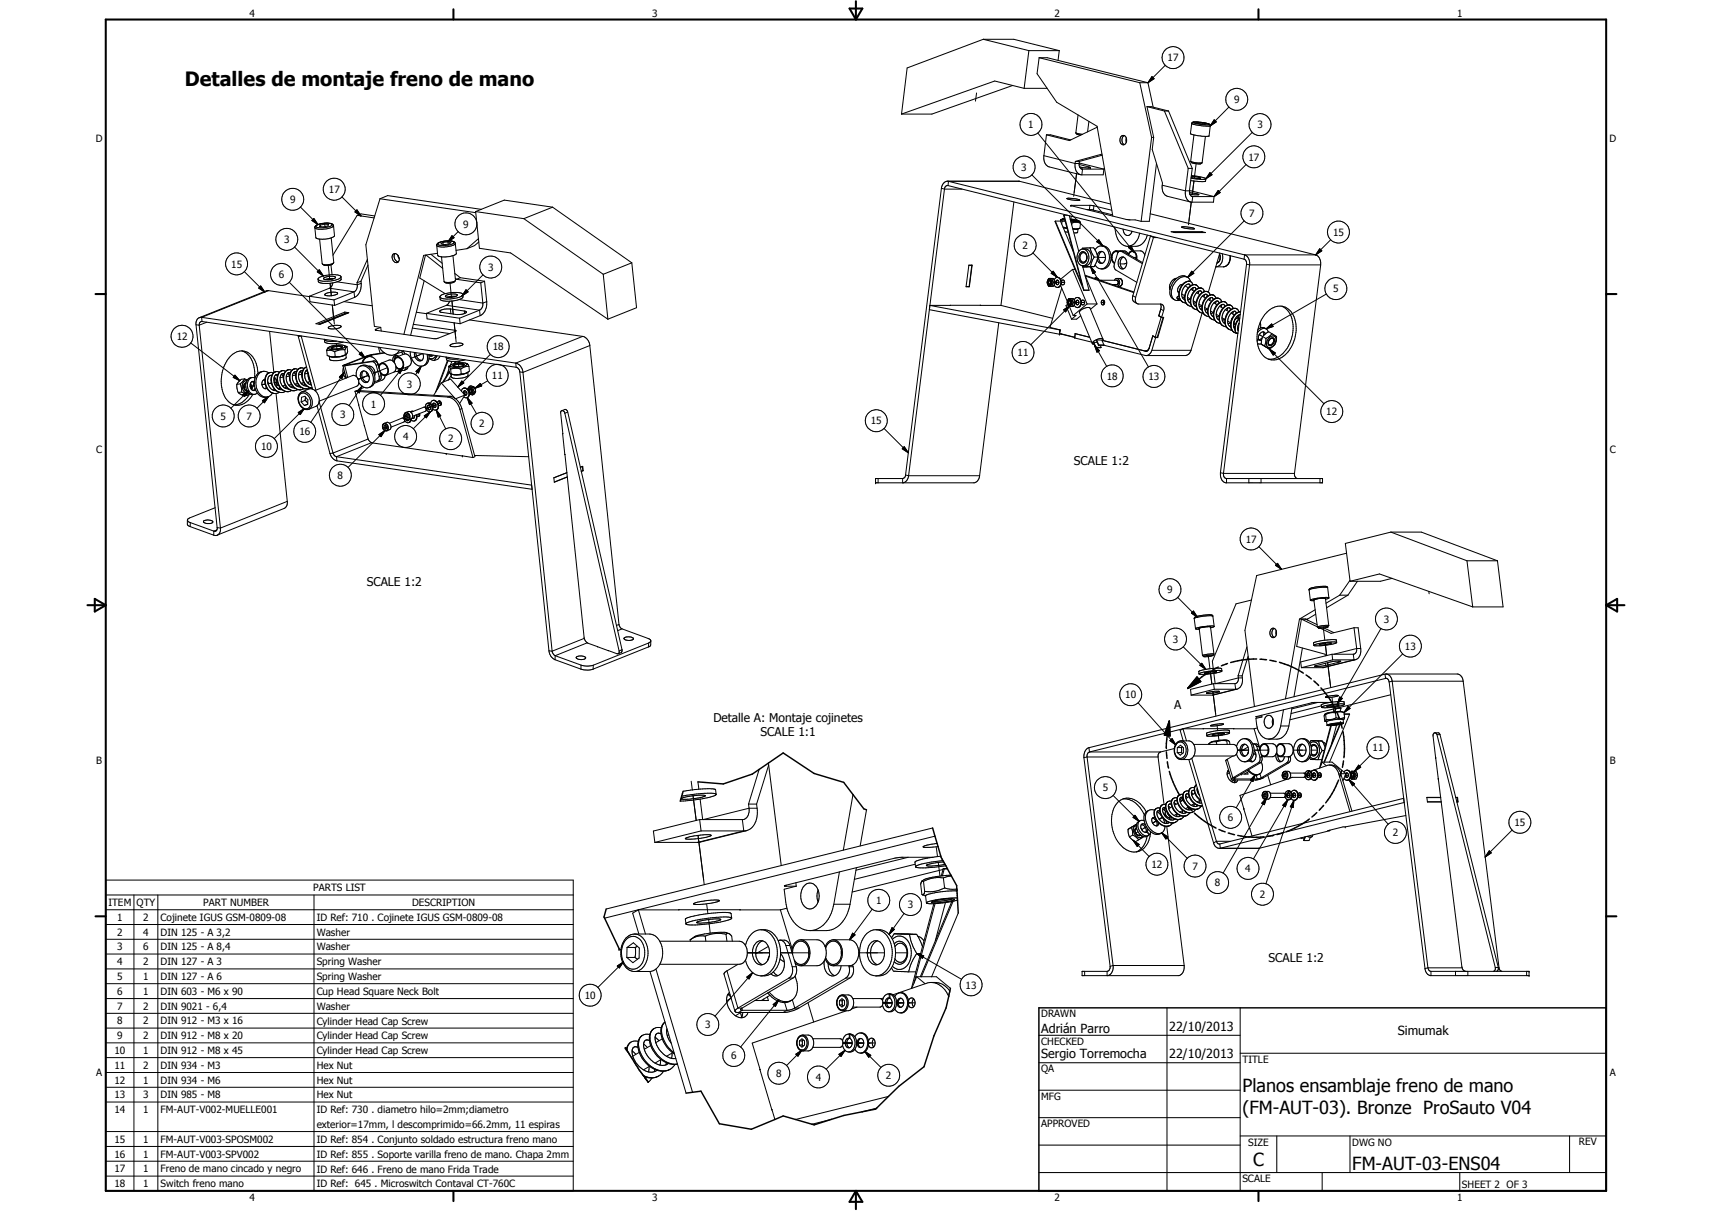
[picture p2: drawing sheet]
<svg xmlns="http://www.w3.org/2000/svg" width="594mm" height="420mm" viewBox="0 0 594 420" stroke-linecap="round" stroke-linejoin="round" font-family="sans-serif">
<defs><g id="words">
<text font-size="6.9" x="64.1" y="29.8">Detalles de montaje freno de mano</text>
<g font-size="6.3">
<text x="431.1" y="378.8">Planos ensamblaje freno de mano</text>
<text x="431.1" y="386.4">(FM-AUT-03). Bronze ProSauto V04</text>
<text x="434.8" y="404.7">C</text>
<text x="469.2" y="406">FM-AUT-03-ENS04</text>
</g>
<g font-size="4.4">
<text x="361.3" y="358.4">Adrián Parro</text>
<text x="405.7" y="357.7">22/10/2013</text>
<text x="485" y="359.2">Simumak</text>
<text x="361.3" y="367.1">Sergio Torremocha</text>
<text x="405.7" y="367.2">22/10/2013</text>
</g>
<g font-size="4.2">
<text x="372.6" y="161.2">SCALE 1:2</text>
<text x="127.2" y="203.2">SCALE 1:2</text>
<text x="407.4" y="245.9">A</text>
<text x="247.6" y="250.5">Detalle A: Montaje cojinetes</text>
<text x="263.9" y="255.5">SCALE 1:1</text>
<text x="440.2" y="333.8">SCALE 1:2</text>
</g>
<g font-size="3.5">
<text x="86.6" y="5.8">4</text>
<text x="226.3" y="5.8">3</text>
<text x="365.9" y="5.8">2</text>
<text x="505.6" y="5.8">1</text>
<text x="405.2" y="21.3">17</text>
<text x="428.2" y="35.8">9</text>
<text x="356.8" y="44.5">1</text>
<text x="436.3" y="44.6">3</text>
<text x="33.3" y="49.4">D</text>
<text x="558.5" y="49.4">D</text>
<text x="354.4" y="59.3">3</text>
<text x="433.2" y="55.7">17</text>
<text x="100.7" y="70.5">9</text>
<text x="114.1" y="67">17</text>
<text x="433.5" y="75.2">7</text>
<text x="160.7" y="79">9</text>
<text x="462.6" y="81.8">15</text>
<text x="98.6" y="84.4">3</text>
<text x="354.8" y="86.4">2</text>
<text x="80.3" y="92.9">15</text>
<text x="169.4" y="94">3</text>
<text x="96.8" y="96.6">6</text>
<text x="462.6" y="101.4">5</text>
<text x="61.3" y="118">12</text>
<text x="171" y="121.6">18</text>
<text x="353.1" y="123.6">11</text>
<text x="170.7" y="131.5">11</text>
<text x="384" y="131.7">18</text>
<text x="398.5" y="131.9">13</text>
<text x="141.1" y="134.5">3</text>
<text x="128.7" y="141.4">1</text>
<text x="76.5" y="145.6">5</text>
<text x="85.5" y="145.6">7</text>
<text x="118" y="145.2">3</text>
<text x="166.3" y="148.2">2</text>
<text x="302.2" y="147.3">15</text>
<text x="460.2" y="144.1">12</text>
<text x="103.9" y="151">16</text>
<text x="139.9" y="152.7">4</text>
<text x="155.5" y="153.5">2</text>
<text x="33.4" y="157.3">C</text>
<text x="90.6" y="156.2">10</text>
<text x="558.6" y="157.3">C</text>
<text x="117.2" y="166.2">8</text>
<text x="432.3" y="188.3">17</text>
<text x="405" y="205.9">9</text>
<text x="480.2" y="216.1">3</text>
<text x="407" y="223">3</text>
<text x="487.5" y="225.5">13</text>
<text x="390.5" y="242.3">10</text>
<text x="476.3" y="260.7">11</text>
<text x="33.4" y="265.2">B</text>
<text x="558.6" y="265.2">B</text>
<text x="382.6" y="274.5">5</text>
<text x="426.1" y="284.9">6</text>
<text x="525.5" y="286.6">15</text>
<text x="483.3" y="290.1">2</text>
<text x="399.6" y="301.2">12</text>
<text x="413.8" y="301.8">7</text>
<text x="432.1" y="302.6">4</text>
<text x="108.7" y="309.2">PARTS LIST</text>
<text x="421.6" y="307.5">8</text>
<text x="437.1" y="311.6">2</text>
<text x="37.6" y="314.4">ITEM</text>
<text x="47.4" y="314.4">QTY</text>
<text x="70.5" y="314.4">PART NUMBER</text>
<text x="143" y="314.4">DESCRIPTION</text>
<text x="304" y="313.6">1</text>
<text x="315" y="315.1">3</text>
<text x="40.7" y="319.5">1</text>
<text x="49.7" y="319.5">2</text>
<text x="55.7" y="319.5">Cojinete IGUS GSM-0809-08</text>
<text x="109.9" y="319.5">ID Ref: 710 . Cojinete IGUS GSM-0809-08</text>
<text x="40.7" y="324.7">2</text>
<text x="40.7" y="329.8">3</text>
<text x="49.7" y="324.6">4</text>
<text x="49.7" y="329.8">6</text>
<text x="55.7" y="324.7">DIN 125 - A 3,2</text>
<text x="55.7" y="329.8">DIN 125 - A 8,4</text>
<text x="109.9" y="324.7">Washer</text>
<text x="109.9" y="329.8">Washer</text>
<text x="40.7" y="334.9">4</text>
<text x="49.7" y="334.9">2</text>
<text x="55.7" y="334.9">DIN 127 - A 3</text>
<text x="109.9" y="334.9">Spring Washer</text>
<text x="40.7" y="340">5</text>
<text x="49.7" y="340">1</text>
<text x="55.7" y="340">DIN 127 - A 6</text>
<text x="109.9" y="340.1">Spring Washer</text>
<text x="40.7" y="345.1">6</text>
<text x="49.7" y="345.1">1</text>
<text x="55.7" y="345.1">DIN 603 - M6 x 90</text>
<text x="109.9" y="345.2">Cup Head Square Neck Bolt</text>
<text x="202.9" y="346.6">10</text>
<text x="335.1" y="343">13</text>
<text x="40.7" y="350.3">7</text>
<text x="49.7" y="350.3">2</text>
<text x="55.7" y="350.3">DIN 9021 - 6,4</text>
<text x="109.9" y="350.3">Washer</text>
<text x="361.3" y="353">DRAWN</text>
<text x="40.7" y="355.4">8</text>
<text x="49.7" y="355.4">2</text>
<text x="55.7" y="355.4">DIN 912 - M3 x 16</text>
<text x="109.9" y="355.5">Cylinder Head Cap Screw</text>
<text x="244.7" y="356.7">3</text>
<text x="39.7" y="365.7">10</text>
<text x="40.7" y="360.6">9</text>
<text x="49.7" y="360.6">2</text>
<text x="49.7" y="365.7">1</text>
<text x="55.7" y="360.6">DIN 912 - M8 x 20</text>
<text x="55.7" y="365.7">DIN 912 - M8 x 45</text>
<text x="109.9" y="360.6">Cylinder Head Cap Screw</text>
<text x="109.9" y="365.7">Cylinder Head Cap Screw</text>
<text x="361.3" y="362.5">CHECKED</text>
<text x="39.7" y="370.8">11</text>
<text x="49.7" y="370.8">2</text>
<text x="55.7" y="370.8">DIN 934 - M3</text>
<text x="109.9" y="370.8">Hex Nut</text>
<text x="253.7" y="367.5">6</text>
<text x="431.1" y="368.7">TITLE</text>
<text x="33.4" y="373.2">A</text>
<text x="39.7" y="376">12</text>
<text x="49.7" y="376">1</text>
<text x="55.7" y="376">DIN 934 - M6</text>
<text x="109.9" y="376">Hex Nut</text>
<text x="269.3" y="373.7">8</text>
<text x="283.1" y="374.9">4</text>
<text x="307.4" y="374.4">2</text>
<text x="361.3" y="372.1">QA</text>
<text x="558.6" y="373.2">A</text>
<text x="39.7" y="381.1">13</text>
<text x="49.7" y="381.1">3</text>
<text x="55.7" y="381.1">DIN 985 - M8</text>
<text x="109.9" y="381.1">Hex Nut</text>
<text x="361.3" y="381.6">MFG</text>
<text x="39.7" y="386.2">14</text>
<text x="49.7" y="386.2">1</text>
<text x="55.7" y="386.2">FM-AUT-V002-MUELLE001</text>
<text x="109.9" y="386.2">ID Ref: 730 . diametro hilo=2mm;diametro</text>
<text x="109.9" y="391.4">exterior=17mm, l descomprimido=66.2mm, 11 espiras</text>
<text x="361.3" y="391.1">APPROVED</text>
<text x="39.7" y="396.5">15</text>
<text x="39.7" y="401.6">16</text>
<text x="49.7" y="396.5">1</text>
<text x="49.7" y="401.6">1</text>
<text x="55.7" y="396.5">FM-AUT-V003-SPOSM002</text>
<text x="55.7" y="401.6">FM-AUT-V003-SPV002</text>
<text x="109.9" y="396.5">ID Ref: 854 . Conjunto soldado estructura freno mano</text>
<text x="109.9" y="401.7">ID Ref: 855 . Soporte varilla freno de mano. Chapa 2mm</text>
<text x="433.1" y="397.5">SIZE</text>
<text x="469.2" y="397.5">DWG NO</text>
<text x="547.9" y="397.4">REV</text>
<text x="39.7" y="406.7">17</text>
<text x="49.7" y="406.7">1</text>
<text x="55.7" y="406.8">Freno de mano cincado y negro</text>
<text x="109.9" y="406.8">ID Ref: 646 . Freno de mano Frida Trade</text>
<text x="39.7" y="411.9">18</text>
<text x="49.7" y="411.9">1</text>
<text x="55.7" y="411.9">Switch freno mano</text>
<text x="109.9" y="411.9">ID Ref: 645 . Microswitch Contaval CT-760C</text>
<text x="431.1" y="410.2">SCALE</text>
<text x="507.3" y="412.3">SHEET 2 OF 3</text>
<text x="86.6" y="416.7">4</text>
<text x="226.3" y="416.7">3</text>
<text x="365.9" y="416.7">2</text>
<text x="505.6" y="416.7">1</text>
</g>
</g></defs>
<g fill="none" stroke="#000" stroke-width=".35">
<path d="M341.2 13.6l-26.4 10-2 16M341.2 13.6h10.6l15.8 4M341.2 13.6l15.8 4M357 17.6h10.6M357 17.6l-1.6 13M367.6 17.6l-.4 3.4M338.9 32.3l-.4 2.8M351.4 29.7l-28 9.9h-10.6M355.4 30.6h8M355.4 30.6l-10.2-2.5-32.4 11.5M360.6 20l-.7 5.6 6.8 9.9 14 8.3 5.5 31.2M360.6 20h2.8l34.9 8.7"/>
<path d="M360.6 20l34.9 8.7M374.1 39.9l-.8 6.2M395.5 28.7l4.1 19M395.5 28.7h2.8M398 37l6.1 1.5M398 37h1.5l6 1.5M398 37l2.3 10.7M398.3 28.7l1.9 8.5M399.7 26.6l.8 .7-2.2 1.4zM404.1 38.5l8.2 19.9M404.1 38.5h1.4M404.4 22.6l-6.1 6.1"/>
<path d="M405.5 38.5l8.2 19.9M426.5 37.1l-6.6 6.6M360.1 46.1l33.5 41.4M362.2 54l10.9 2.7M362.2 54a3.3 3.3 0 0 0 1.9 3.9l11.3 2.8M363.1 46.8h1.5l7 1.8M363.1 46.8l-.9 7.2M373.1 56.7a3.4 3.4 0 0 0 1.6 3.8M373.1 56.7h1.4M373.2 56l-.1 .7M373.2 56h1.4M373.3 46.1l2.3 .5"/>
<path d="M373.3 46.1a1.78 1.78 0 0 0 1.8 .8M374.5 57.1l3.3 .8M374.5 56.7l.1 1 .6 .9M374.5 56.6l8.6 2.1M374.6 56l-.1 .7M374.6 57.9l2.6 .4 1.2-.1-.6-.3M375.2 58.6l.5 .1-.3 2M375.2 58.6l7.9 .1M377.8 57.9l-.1 .4M377.9 42.1l-.5 3.7M380.8 44.1l-9.7 4.7-8-2M382.4 53.5l-9.2 2.5"/>
<path d="M382.5 53.8l-7.9 2.2M383.1 58.7l-.3 2h-7.4M390.1 47a1.9 1.9 0 0 0 0 3.2M390.1 47a1.64 1.64 0 0 0-1.5 1.5 1.64 1.64 0 0 0 1.2 1.7l.6-.2 .4-.7M390.1 47a1.85 1.85 0 0 1 .7 2.3M390.9 47.9v1.4M399.6 47.7h.7M399.6 47.7l-3.6 29.1M400.3 47.7l-.5 4.2 3.6 11.6-.1 .8M401.3 56.7l-2.5 20.1h-2.8M412.3 58.4h1.4M412.3 58.4l-1 7.8"/>
<path d="M413.2 56l.3 .5 1.1 .3 2 .1M413.2 56l1.2 .4 2.7 .1M413.5 42.8l-.4 3.6a15.1 15.1 0 0 0 6.3 .8l.6-3.6M413.5 42.8a14.3 14.3 0 0 0 6.4 .9M413.6 42.7l-.1 .1M413.6 42.7h.1M413.7 58.4l-1 8.5M414 42.5l2.1 .6 3.5 .1M414 42.4v.1M414.1 42.4l-.5 .3M414.1 42.3l2.5 .2M414.2 42.3l-.2 .1"/>
<path d="M414.3 46.8l-1.1 9.2M415.1 56.8l-.7 5M415.5 42.5l-.3 .2 1.3 .3h2l-1.3-.3M415.5 42.5l1.7 .2M415.5 42.5v.3M415.7 42.3l2.8 .4M416.5 42.4l2 .3M416.7 56.8l-.1 .1M417.1 56.5l-.4 .3M417.1 56.5h.1M417.2 42.7l-.1 .4M418.3 47.3l-1.2 9.2"/>
<path d="M418.5 42.7l.8 .3M418.5 42.7l1.1 .5M419.4 43l.6 .6M419.6 43.2h.1M419.9 59.9l.7 .7-2.1 1.4zM420 43.6l-.1 .1M421.3 41.6l.8 .7-2.2 1.4zM432.4 57.1l-11.1 11.1M434.5 45.9l-16 16.1M104.3 71.8l6.1 6.1M108.2 76.5l.7-.7 1.5 2.1zM110.1 78l-.6 .4-.2 .6"/>
<path d="M110.4 77.9l-.3 .1M111 77.7l-.9 .3M111 77.7l2.7-.3a1.73 1.73 0 0 1 2 .9M111 77.7l-.6 .2M111.1 78.1l.1 .5M112.7 77.8l1.3 .1-.2 .5-1.6 .3-1.3-.1 .2-.5M112.7 77.8l-1.6 .3M112.7 77.8l.1 .8M115.1 77.7l.2 .2a3.3 3.3 0 0 1-3.2 1.1l-2-.1a.45 .45 0 0 1-.5-.4 .45 .45 0 0 1 .5-.5M115.1 77.6l-1.9-.2-2.2 .3M115.7 78.3a4.3 4.3 0 0 1-3.8 1.2l-2.1-.1-.5-.4M115.7 78.3l.4 3.4a6.5 6.5 0 0 1-6.5 .7l-.3-3.4"/>
<path d="M118.7 68.3l6.6 6.6M123.9 72.8l1.4 2.1-2.1-1.4zM123.9 74.7l-8.4 13.9M123.9 74.7l1.4-.5 4.7 .7M123.9 74.7l5.9 .9M131.9 69l-4.9 15.9 2.9 28.3 2.2 .4M131.9 69l2.6-1.1 32.5 4.7M131.9 69l33.2 4.8M165.1 73.4l1.3 12.7 10.8 1.7 33.7 22.9M165.1 73.4l16.7 2.5M181.8 75.9l27.5 19.3M191.8 71.9l-16.8-2.5-9.9 4"/>
<path d="M191.8 71.9l27.4 19.3M191.8 71.9l-10 4M326.7 65.3l1 .3M326.7 65.3l-12.5 99.5M327.7 65.6l-12.4 99.5M327.7 65.6h6.1M328.9 62.9h.2M329 64.4l102.7 25.5M329 64.4l-1 .4-.3 .8M329.1 62.9l102.8 25.5M329.1 62.9l-.1 1.5M351.8 70.1l-4.5 35.9"/>
<path d="M353.6 62.9h.2M353.8 62.9l31.6 7.9M353.8 62.9h-25.2l-.8 .3-.7 .7-.4 1.4M358 60.7l24.7 24.6M366.2 76.7h1.8M366.2 76.7l6.8 16.8M368 76.7l4.4 10.5M368.1 76.2l.4 .4M368.1 76.2l-.1 .5M368.2 76.2h-.1M368.5 76.6v.2M368.5 76.6h.1"/>
<path d="M368.5 76.8l-.1 .9M368.8 75.9l-.7 .3M368.8 75.9l.7 .5M368.8 78.7l1.4 .4M369 79l1.3 .3M369.3 74.7l-.2 .1 6.3 23.9-9.2-22M369.3 74.7l6.8 26M369.3 74.7h1.1M369.4 75.9h-.6M369.6 76.7l-1.1 .1M370.2 68.9l2.9 .6 1.6-.1M370.2 68.9h.1"/>
<path d="M370.2 68.9l1.8-.1 2.6 .6M371 74.8l3.3 12.4M371.3 76l3 .6M371.4 76.1l2.1 .5M371.4 76.3l1.8 .4M371.6 76.7a3.9 3.9 0 0 0 2.8 .1v-.1M371.7 77.2l.3 .1M371.7 75l-.2 1.6h2M371.8 71.4l19.1 4.8 3 .1 2.1 .5M371.8 71.4l-.2-.1 8 .1M371.8 71.2v.2M372 77.3l1.8-.2 1.1 .3"/>
<path d="M372 77.3l-.1 .7M373.5 76.6h.1M373.6 60.2l-1 7.9M374.1 79.5l-.2 1.1M374.3 76.6l.6 .8M374.3 76.6l.1 .1M374.4 76.7h.1M374.6 69.4h.1M374.7 79.2l-.7 .3h-1.7M374.7 79.2l-1 .2-1.5-.2M374.9 77.4l-.2 1.8M377.1 72.7l2.2 .2 6.8 1.6"/>
<path d="M378.2 71.2l-.2 1.5M379.6 71.4l6.2 1.5M379.6 71.4l-.2 1.5M386.8 78.8l.4 2.1a5.2 5.2 0 0 0 3.9 4.6h3.1a4.6 4.6 0 0 0 3.9-3.9M389.7 79.5a1.74 1.74 0 0 0 2.3 2l.8-1.2M399.1 74.2l57.5 14.2M403.3 64.3l8 1.9M403.3 64.3a3.2 3.2 0 0 0 1.8 3.8l8.1 2M410 78.8a3.3 3.3 0 0 1 2.9 .1l1.6 .5-3-.2zM411.3 66.2a3.4 3.4 0 0 0 2 3.9M411.3 66.2h2l8 2M412.7 66.8l3.3 .7"/>
<path d="M412.7 66.9l.4 .8 .6 .5h7.6M412.9 67.4l3.1 .1M413.3 61.8l3.2 .4 2-.2M413.4 70.1l-1 7.9M413.4 70.1l-.8 6.6M413.4 61.2l3.2 .6-1.3 .1-2-.3M413.4 60.9l3.6 .6 1.5 .5M413.5 68.1l.4 .1-.3 1.9M414.3 62.8l-.6 4.7M414.5 79.3h.1M416 67.5h.1M418.5 62l-.2 .9-.4 .1-4.7-.3"/>
<path d="M421.3 68.2l-.2 1.9h-7.8M422.7 66.1l.7 .7-2.1 1.4zM431.7 76.6l-19.6 19.7M84.8 94.2l7.1 7.1M90.5 99.2l1.4 2.1-2.1-1.4zM100.4 97.9l26.4 26.4M102.2 85.7l10 10.1M110.4 96.9v.7a1.87 1.87 0 0 0 1.9 .7h2.2M110.5 96.6l.9-.6 1.6-.5 3.3-.2a1.9 1.9 0 0 1 2 .8 6.1 6.1 0 0 1-4.8 1.5h-1.3a1.58 1.58 0 0 1-1.8-.9zM110.8 93.6l1.4 2.2-2.1-1.5zM110.9 83l1 8.6M111.9 91.6l.7 .5h1.3"/>
<path d="M112.3 96.5l1.7-.6a2.27 2.27 0 0 1 2.4 .4l-.1 .1a5 5 0 0 1-3.7 .5zM113.9 92.1l.5 4.9v-.2M114.3 100l8.5 1.3M114.3 100l-6.9 2.8M114.5 98.3l.5 4.3zM114.8 91.9l.4 3.4M114.9 82.5l.8 8.8M115.4 96.6l-2.5 .4M115.4 96.6v.2M115.4 96.6l.5 .1M115.5 98.2a2.15 2.15 0 0 1-1.2 1.8M115.5 98.2l-1 .1"/>
<path d="M115.7 91.3a4.8 4.8 0 0 1-3.7 .4l-.1-.1M115.7 91.2l-.5 .6-1.3 .3M117 97.8l7 1M118.3 96l.1 .8a3.5 3.5 0 0 1-2.9 1.4M123.9 98.1l.1 .7M124 98.8l-.3 1.7-.9 .8M125.3 97.6v.7M125.3 97.6l-1.4 .5M125.3 98.3a4.8 4.8 0 0 1-2.2 4.9M125.3 98.3l-1.3 .5M127.5 90l-3.6 8.1M127.7 92l-2.4 5.6"/>
<path d="M137.1 88a1.9 1.9 0 0 0 1.1 2.8M137.1 88a1.55 1.55 0 0 0-.9 2 1.55 1.55 0 0 0 2 .8M137.1 88a1.92 1.92 0 0 1 1.1 2.8M138.1 88.6l.5 1.1M147.2 97.4l-4.7 18.9M147.7 88.5l-2 8 8.8 5.4M147.8 88.5l5.8 4.6M149.5 88.2l4 3.2M151.8 87.9l-4.8 .7-6.8 27.4M153.2 89.1l.9 8.6M153.7 84.1l.1 .7M154 83.7l-.7 .2"/>
<path d="M154.1 83.7h2.9M154.1 83.7l-.8 .2M154.2 97.8l.6 .4h1.4M154.8 83.6l-.8 .1M154.9 83.6h1.4a.89 .89 0 0 1 1.2 .7l-1.9 .7-2.4 .2a.94 .94 0 0 1-1.3-.7l1.4-.6M155.4 83.9l-1.7 .2M155.4 83.9l1.1 .3-.8 .5-1.7 .2-1-.3 .7-.5M155.4 83.9l.1 .8M156.2 98.2l.5 4.8M156.8 81.8l.8 .7-2.2 1.4zM157.2 88.7l.9 8.5-1.3 .7-1.7 .1-1-.3M157.2 83.7l.8 .6a2.36 2.36 0 0 1-2.5 1.3l-1.3 .1a3.5 3.5 0 0 1-2.7-.5 1.64 1.64 0 0 1 1.8-1.3"/>
<path d="M157.8 94.9l1.9 1.5M158 84.5l.4 3.4a4.3 4.3 0 0 1-3.8 1.3h-1.3l-1.4-.5-.4-3.6M158 97.4l-.8 .6-1 .2M158 96.6l.4 .3M158.4 96.9l8.4 1.2M159 80.3l-3.6 3.6M159.7 96.4l8.4 1.2M159.7 96.4l-1.3 .5M162 86.3l-3.8 .6M166 82.8l-4 3.5M166.2 83.9l-1.5 1.3-2.7 1.1M166.8 98.1l.7 7.1"/>
<path d="M167.6 95.3l-7.3 7.4a9 9 0 0 1-7.6 .4l-.1-.1M168.1 97.6l-1.3 .5M168.1 97.6l.8 7M209.3 95.2l1.6 15.5M219.2 91.2l1.7 15.6-10 3.9M219.2 91.2l-9.9 4M336.1 99.4l.3 .1M336.2 92h1.1l-.9 7.5h-1.2zM336.2 92.1h1M337.1 92l.1 .1M337.2 92.1l-.9 7.3h-1M358.4 87.8l8.5 8.4"/>
<path d="M363.8 97.2a.75 .75 0 0 1 .8-.2 .75 .75 0 0 1 .5 .7v.6a.84 .84 0 0 1-1.1 .8 .84 .84 0 0 1-.5-1.3zM364.7 98h.1M364.7 97.6l-.4-.2a.61 .61 0 0 0-.4 .6 .61 .61 0 0 0 .6 .6l.3-.6M364.7 97.6l.1 .2M364.7 97.7v.6M364.7 97.6v-.1a.62 .62 0 0 0-.9 .5 .62 .62 0 0 0 .9 .6l.1-.8M364.8 97.8v.2M365 96.6l.6 1.4M365.5 94.1l1.4 2.1-2.1-1.4zM365.6 98h1.8M365.6 98l-.6 1.4M365.8 97.2l-.3-.6h-1.6l-.6 1.4 .6 1.4h1.6l.3-.6"/>
<path d="M365.8 97.2a1.21 1.21 0 0 1 1.5-.9 1.21 1.21 0 0 1 .8 1.5 1.33 1.33 0 0 1-.3 1.5 1.33 1.33 0 0 1-1.5 .2l-.5-.7M365.8 97.2l.2 .6-.2 1M366.6 97.3a.71 .71 0 0 1 .9 .7 .71 .71 0 0 1-.9 .7 .89 .89 0 0 1 0-1.4zM366.9 96.2a1.8 1.8 0 0 1 1.4 1.8 1.8 1.8 0 0 1-1.4 1.7M367 97.2a.89 .89 0 0 0 0 1.6M368 99.1l2.4 5.5M368.3 97.6l.2-.3a.74 .74 0 0 1 .9 .7 .74 .74 0 0 1-.9 .7l-.2-.4M368.3 98h1.1M368.4 99.9l-4 13.7 3.5 .9M369.5 80.4l1.1 .2M372.2 93.5l-4.2 3.4M372.2 93.5h.8"/>
<path d="M372.2 93.5l5 12M373 93.5l3.1 7.2M373.9 80.7l-1.2 .1M373.9 80.6v.1M374.6 86.9a2.59 2.59 0 0 1 3.1-.1 2.59 2.59 0 0 1 1 2.9 2.73 2.73 0 0 1-1.7 2.5h-1.4a3.3 3.3 0 0 1-1-5.3zM374.9 87.8a1.35 1.35 0 0 1 1.5-.3 1.35 1.35 0 0 1 .8 1.4 1.6 1.6 0 0 1-.3 1.8 1.6 1.6 0 0 1-1.8 .4 2.57 2.57 0 0 1-.2-3.3zM375.4 87.8a1.52 1.52 0 0 1 1.7 .7 1.52 1.52 0 0 1-.2 1.8 1.12 1.12 0 0 1-1.3 .6 1.12 1.12 0 0 1-.8-1.2v-1zM375.5 92.2l.2 .4M375.7 92.6l2.2 8.1M376 86.4a3.1 3.1 0 0 1 1.9 2.9 3.1 3.1 0 0 1-2 2.9M376.5 95.5l17 5.8M377.3 92.6h-1.6"/>
<path d="M378.3 86h1.2l.3 .4a4.9 4.9 0 0 1 1 3.6M378.3 86l.3 1.2 1.1 2M378.3 86l-2.7 .1-.2 .3M378.4 92.5l1.7 1.9-.8 .5zM378.4 92.5l20.1 34.8M379.1 92.5l-3.4 .1M379.7 89.2h1.2M379.7 89.2l-1 2-.3 1.3M380 86.7a2.46 2.46 0 0 1 2.6-1.4 2.46 2.46 0 0 1 2 2.1 4.1 4.1 0 0 1-2.5 5.9M380 91.9l.8 .9 1.3 .5M380.1 96.4l.7 .1 .6 .7M380.1 96.4v.3"/>
<path d="M380.1 96.4l-.4 .2M380.3 96.8v-.4l.8 .7M380.6 83.9l.7-.7 1.4 2.1zM380.8 88.5a1.41 1.41 0 0 1 1.5-1.3 1.41 1.41 0 0 1 1.3 1.6 1.8 1.8 0 0 1-2 2.5l-.9-1.2M380.8 90l-1.1 2.5h-2.5M380.9 89.3h2.7M381.8 97.3l5.7-.1 .5 .6M382.1 97.2l.3 .3M382.1 85.3h.6M382.4 87.2a2.33 2.33 0 0 0 0 4.2M382.7 85.3a3.6 3.6 0 0 1 2.8 4.5 3.2 3.2 0 0 1-3.4 3.5M385.5 89.3h.4"/>
<path d="M386 98.7h1.6M386.7 98.7l.2 .4M387.3 97.2l.5 .1 .3 .5M387.3 98.7l.3 .1M387.4 87l.7 .4M387.5 96.6l1.4 .1M387.6 96.6a1.33 1.33 0 0 1 .9 1.6l-.2 .7-.6 .4M387.6 96.6l-.9 .6M387.8 98.7l-.2 .1M388 87.5l-1.3 4.2a1.79 1.79 0 0 0 .5 2l7.3 4.3M388 87.5a1.44 1.44 0 0 0-1.6 .1 1.44 1.44 0 0 0-.5 1.5l.2 1.3 .7 .8M388 97.8v.4"/>
<path d="M388 98.2l-.2 .4M388.1 98.2l-.3 .5M388.1 97.8v.4M388.1 87.4l-.1 .1M388.7 89.5a1.39 1.39 0 0 1 1.5-.2 1.39 1.39 0 0 1 .7 1.3 1.87 1.87 0 0 1-1.9 2.6 2.59 2.59 0 0 1-.3-3.7zM388.7 87.1l1.1 .1M388.7 87.1l-.6 .3M388.7 87.1l.5 .1M388.7 91.6l.3 .9 .8 .8M388.9 96.7l.3 .4M388.9 96.7l.4 .6M389.2 87.2h.6"/>
<path d="M389.2 87.2l7.2 4.3M389.2 98.9l-.5 .4-.9 .1M389.2 98.9l-.2 .2M389.3 97.3l.1 .3M389.3 97.2l.1 1.2M389.4 98.4l-.2 .5M389.4 98.5l-.2 .4M389.5 97.8v.3M389.5 98.3l-.1 .2M389.8 87.2l6.7 3.9M389.8 89.2a2.12 2.12 0 0 0-1.1 2.4M391 91.2a2.59 2.59 0 0 1-2.3 .4"/>
<path d="M391.5 88.2l.5-.8 .8-.4h2.9l1.2 .7 .3 .9M391.5 88.2l-1.2-1.1-3.2-.1a2.57 2.57 0 0 0-.3 4.4M391.6 85.9l.8-.6 1.2 2.2zM392.6 80.2l.1 .3M393 87a2.29 2.29 0 0 1 1.5 3M393.4 89.3h1M393.6 87.5a2.41 2.41 0 0 1 .7 2.3M393.6 87.5a1.29 1.29 0 0 0-1.9 .8M394.3 88.9v.8M395.5 80.9a5.2 5.2 0 0 1-4 4.6M400.3 82.4h1.3M400.3 82.4l-6.2 20.8"/>
<path d="M400.3 82.4l-1.1-.6-6.1 20.8M405.8 99.7l.2 .8M405.8 99.5l.3 .2h-.3M406.4 80.4h10.7l1.2 .3h-10.6zM407.2 80.6l10.2 .1M407.3 96.9l.4 .2M407.4 96.9h.1M407.9 96.9a4.9 4.9 0 0 0-1.1 6.6l.8 .5M408 96.6l-.1 .3M408.3 96.6a3.1 3.1 0 0 0-2.5 3.1M410.3 98.6l.1 .1a1.92 1.92 0 0 0-1.6 2.6M411.2 99.2l1.2 .7"/>
<path d="M412.1 96.3a2.97 2.97 0 0 0-4.2 .6M412.7 97.6a4.4 4.4 0 0 0-2.9 6.7M413 99.2a.67 .67 0 0 0-.4-.7 .67 .67 0 0 0-.8 .2 4.1 4.1 0 0 0-1.5 4.6M413 97.7h.2M413 97.7a4 4 0 0 0-3.8 4.1l.1 1.4 .5 1.1M413 97.7l.5 .2 .5 .9M413.1 97.7a2.32 2.32 0 0 0-3.8-1.2 5.6 5.6 0 0 0-2.2 7.1l1.2 .7 1.1-.2M413.5 94.1l.8 .7-2.2 1.5zM414 99.8l-.2 .9M414 99.8a3.5 3.5 0 0 0-1.1 5.3l.2 .1M414 99.8h.7l.3 .6M414.4 98.8a4.7 4.7 0 0 0-2.6 6.6l.6 .6"/>
<path d="M414.6 98.8h.4M415 98.8a3.5 3.5 0 0 0-3.8 3.5l-.1 1.7M415 98.8l.7 .6 .2 .5M416.4 99.9a4.9 4.9 0 0 0-3.2 4.2l.1 1.4 .8 1.4M416.7 99.9l.3 .1M417 100l.2 .1M417 100a3.4 3.4 0 0 0-3.7 3l-.2 1.8M417 100l.6 .4 .4 .7M417.1 80.4l-.1 .2M421.9 92.5l2.7 .1M423.2 88.3a2.14 2.14 0 0 1-.9 2.9M423.2 88.1a2.38 2.38 0 0 1-.9 3.2"/>
<path d="M423.3 87.8l-4 13.5M424.1 88.1a3.4 3.4 0 0 1-1.9 4.4M426.8 88.7a3.2 3.2 0 0 1-2.2 3.9M426.9 88.7l.1 .4a2.97 2.97 0 0 1-2.4 3.5M431.7 89.9l.8 .9 .1 .9M431.9 88.4l-.2 1.5M431.9 88.4a3 3 0 0 1 1.7 3.5M431.9 88.4h24.7M432.6 91.7l1 .2M432.6 91.7l-9.1 72.3M433.6 91.9l-9 72.4M433.6 91.9h24.7"/>
<path d="M456.6 88.4a3 3 0 0 1 1.7 3.5M458 86.3l.7 .7-2.1 1.4zM458.3 91.9l-9.1 72.4M461.8 83.2l-5.2 5.2M66.2 119l17 13.1M68 112.7l7.3 70.3M68 112.7l1.1 .1M69.1 112.8l7.4 70.4M69.1 110.2a2.26 2.26 0 0 0-1.1 2.5M70 110.1l-.9 .1M70 110.1l109 15.9M70 110.1l.1 1.4"/>
<path d="M70.1 111.5l109 15.9M70.1 111.5a1 1 0 0 0-1 1.3M71.7 111.8l-2.6 1M93.2 100.8l14.2 2.1M93.2 100.8l-.8 .1-23.3 9.3M93.2 100.8l-23.2 9.3M93.5 115l1.5 14.3M103.5 116.7l5 18.3M103.5 116.7l1-.1 5.1 18.8M104 116.5l-.5 .2M107.4 102.8l8.5 1.3M107.4 102.8l.2 1.9 8.5 1.3"/>
<path d="M112.7 102.2a4.7 4.7 0 0 1 4.5-.4 4.7 4.7 0 0 1-4.5 .5zM114 113.6l2.1-.7a1.95 1.95 0 0 1 2.3 .5l-1.7 .6a3.3 3.3 0 0 1-2.8-.3zM115.9 111.2l-.6-5.4 .7 6.6M115.9 104.1l.2 1.9M116.7 119.2l.2 1.8M116.9 118.4h-3l-1.1-.3-.2-.4 .1 1a5.4 5.4 0 0 0 4.2 .5l2.2-.5M119.4 104.6l9.8 1.5M119.5 119.9l.1 .1a.71 .71 0 0 1-.9 .9l-1.9 .4a3.2 3.2 0 0 1-2.8-.5l.3-.4M119.7 108.3v.5M119.7 108.3l-10.1 4 1.4 .2M119.7 108.3l1.3 .2-10 4M120.7 108.6h.1"/>
<path d="M120.7 108.6l-1 .2-9.2 3.6M120.7 108.6l-9.7 3.9M122.8 101.3l.3 1.9M122.8 101.3l-6.9 2.8M123.1 103.2l-7 2.8M130.5 114.2l-.3 .2 .3 .2M130.5 114.2v.4M130.5 114.6l20.1 2.9 1.4-.2 6.1-2.4 .1-.2-.3-.1M132.1 113.6l-1.6 .6M132.1 113.6l.2 1.3M143.1 113.8l12.9 1.9M143.4 112.5l14.5 2.1"/>
<path d="M144.5 108.3l3.5 .5M148 108.7l11.5 1.7M148 108.7l.2 1.9 11.5 1.7M152.6 108.1h.1M152.6 103l.3 1a5.5 5.5 0 0 0 3.9 .4M154.6 102.6a4.1 4.1 0 0 1 4.1-.2l-1.1 .6-1.7 .2-1.2-.2zM154.9 105.9l11.5 1.7M156 104.5l-.9 1.3-7.1 2.9M156 102.9v.3M156 102.9l-.9 .2M156.2 119.8a4.8 4.8 0 0 1 4.4-.4 4.7 4.7 0 0 1-4.4 .5zM156.3 107.2h-2l-1.4 .5-.3 .4"/>
<path d="M156.3 107.2l4.8 .7M156.3 107.2l.2 1.7M156.8 104.4l.5 4.6zM157.6 112l.7 6.6M157.9 114.6v.4M158.2 102.8l-2.2 .1M159.3 103.9l8.2 1.3M159.5 110.4l.2 1.9M160.4 102.5a.99 .99 0 0 0-1.4-1 7.8 7.8 0 0 0-6.4 1.4v.1M160.6 102.2v.9a4.9 4.9 0 0 1-3.8 1.3M161.1 107.9l.7 .3a2.28 2.28 0 0 1-2.4 .9l-6.3-.7-.5-.3M161.1 107.9l.1 .9"/>
<path d="M161.7 100.5l.7 .8-2.1 1.4zM162.9 111l39.3 5.7M166.4 107.6l.2 1.9M166.4 107.6l-6.9 2.8M166.6 109.5l-6.9 2.8M167.5 105.2a2.29 2.29 0 0 1-1.1 2.4M168.9 104.6a4.7 4.7 0 0 1-2.3 4.9M168.9 104.6l-1.4 .6M202.2 116.7l-23.2 9.3M202.2 116.7a3.5 3.5 0 0 1 2.5 3.2M204.7 119.9l10.1 96.8M204.7 119.9l-23.2 9.3"/>
<path d="M322.7 106h24.6M322.7 106l45.1 8.5M322.7 106l-.2 1.4 45.1 8.6M329.7 105.9v.1M340.1 105.9l.2 .1M340.3 105.9v.1M346.6 112l-6.7 53.1M347.3 106l18 4.4M367.6 116h.8M367.8 114.5l-.2 1.5M367.9 114.5l-.2 1.2 5.2 1.3 .2-1.3 5 1.3-5-1.2-.2 1.5 5.9 1.4M368.4 116l4.5 1.1"/>
<path d="M368.4 115.9v.1M369.1 107.5l2.1-1.4-1.4 2.1zM370.5 105.6l-.6 .4 1.9 4.7M370.5 104.3l.3-.7 1.8 .2a1.72 1.72 0 0 1 .1 2M370.5 104.3a2.07 2.07 0 0 0 .3 2h1.6l.3-.5M370.5 104.3a.77 .77 0 0 1 .9-.4 .77 .77 0 0 1 .6 .8l-.2 1-.6 .4M370.5 104.3a1.36 1.36 0 0 0 .7 1.8M371.1 106.3l1.3 3.2M371.2 106.1l-13.5 13.5M371.6 104.9h.1M371.6 104.6l-.2-.2a.57 .57 0 0 0-.6 .6 .57 .57 0 0 0 .6 .5l.2-.2M371.6 104.6l.1 .7"/>
<path d="M371.6 104.6v.7M371.7 104.8l-.1 .5M371.7 104.8l-.1-.4a.67 .67 0 0 0-1 .3 .67 .67 0 0 0 .3 .9l.4 .1 .4-.4M372 103.6l.5 1.3M372.4 109.5h1l-1.6 1.2M372.5 104.9h1.9M372.5 104.9l-.5 1.4M372.7 105.8l.5 .7 .6 .2M373.4 104.4a.66 .66 0 0 1 1 .6 .66 .66 0 0 1-1 .5zM373.8 103.2a1.87 1.87 0 0 1 1.3 1.8 1.87 1.87 0 0 1-1.3 1.7M373.8 103.2a1.8 1.8 0 0 1 1.4 1.8 1.8 1.8 0 0 1-1.4 1.7M373.8 103.2l-.6 .2-.5 .7"/>
<path d="M373.9 104.2a.85 .85 0 0 0-.5 .8 .85 .85 0 0 0 .5 .7M375 109.6l-1.4 1.1h-1.8M375.2 104.6l.2-.3a.74 .74 0 0 1 1 .7 .74 .74 0 0 1-1 .7l-.2-.4M375.2 104.9h1.2M376.1 100.7h.1M376.1 100.7h1.8M377.2 105.5h3.5M377.2 105.5l-4.8 4M377.9 100.7h-1.8M379.6 118.8l-.2 .1 .8 1.7M379.6 118.8l.7 1.7M379.6 118.8h1.1"/>
<path d="M379.8 119.8l1.7 1.9-.8 .5zM379.8 119.8l4.2 7.3M380.6 118l.6 1.8M380.6 118l.7 1.7M380.6 118h1.7l.8 1.7M380.7 105.5l-2.3 1.8M381.3 119.7l-.1 .1M381.3 119.7h1.8M381.8 119.8l.3 .7M382.3 104.9h1M382.6 118.1l14.9 3.7M382.6 118.1l-.1 .2"/>
<path d="M382.6 118.1l.1-.1a.6 .6 0 0 0-.3-.6 .6 .6 0 0 0-.7 .1l-1.5 .5a1.25 1.25 0 0 0-1.1 1.3l.6 .2M382.7 117.6l-4.5-10.7a3.2 3.2 0 0 0-3.6 1.6l4.4 10.7M383 119.8l14.7 3.6h13.6l1.1-.4 .9-1.5M383.1 104.3l-.2 .5 .2 .9M383.1 119.7l-1.9 .1M383.1 104.3a.73 .73 0 0 0-1 .6 .73 .73 0 0 0 1 .7M383.1 104.3l.2 .3-.2 1M393.1 102.6a1.77 1.77 0 0 0 .5 2.2l1 .5M393.1 102.6l1 .6M393.4 101.5l-16.8-5.7 4.1 9.7M394.1 103.2a1.63 1.63 0 0 0 1.1 2.3h7.5M400 116.6l1 .5"/>
<path d="M400 116.6l-1.3 4.3-.7 .9M400 116.6h.1M400.8 117l-.8-.5-1.3 4.4-.9 .9M401 117.1l-1.3 4.4M401 117.1h.7M401.5 117l.2 .1M402.1 109.6l.8 .5M402.1 109.6h.1M402.7 105.5a1.54 1.54 0 0 1 1.1 2.3M402.7 105.5l.1 1.7M402.8 107.2l-.7 2.3 1 .6M402.8 107.2l1 .6"/>
<path d="M402.8 107.2l-.7 2.4M402.9 110.1h.1M402.9 110.1l-2.1 6.9M403.1 110.1h.7l-2.1 7M403.6 110.1l-2 6.9h-.8M403.8 107.8l-.7 2.3M408.5 103.5l.6 .5M408.5 103.5l.1 .1M408.7 103.7l.1 .1M408.8 101.2l.3 .2M408.8 101.3l.3 .2M408.8 101.3h.1"/>
<path d="M408.9 103.9l.1 .1M409 104l.4 .1M409.1 102.8l-.5 .2-.1 .5M409.3 103.3l-.7 .2M409.4 104.1l.4 .2M409.8 104.3l.6 .5M410.1 104.6l.3 .2M410.1 102l1 .6M410.3 103.3l.8 .8M410.4 104.8l1.2 .4M411 103l-.7 .3M411.1 104l.5 1.2"/>
<path d="M411.6 105.2l.2 .3M411.9 105.6l.2 .1M412.1 103.2l1 .6M412.2 105.8l.2 .2M412.3 103.3l-.2 .2M412.4 106l1.1 .3M413 103.8l-.8 .3M413.1 104.8l-.4 .1M413.1 104.8v.4M413.1 105.2a2.51 2.51 0 0 0 2.4 2.3M413.3 100.4l1.1 .6M414.1 104.4l1 .5"/>
<path d="M414.1 107l.3 .1M415 104.9l-.9 .4M415.1 106l-.4 .2M415.1 106.4l.4 1.1M415.2 101.6l1.1 .6M415.5 107.5l.9 .8M415.8 107.8l.6 .5M416 101l-.3 .9M416 105.5l1.1 .6M416.4 108.3l.7 .3M417 101.6a.63 .63 0 0 0-.8-.7 3.4 3.4 0 0 0-1.3 5.4l.2 .1M417 106.1l-.8 .3"/>
<path d="M417.1 107.2l-.4 .1M417.1 107.6l.5 1.1M417.1 108.6l-3.8 12.9M417.1 108.6l.4 .1M417.2 102.7l1.1 .7M417.6 108.7l.8 .8M417.8 109l.2 .1M418 102.2l-.2 .8M418 106.7l1.1 .6M418.1 109.3l.3 .2M418.3 103.4a5.3 5.3 0 0 0-1.2 4.2M418.4 109.5l1.2 .4"/>
<path d="M418.7 108.5l.4 .3M418.9 102.9l-.6 .5M418.9 102.5l-.1 .4M419 102.8a.64 .64 0 0 0-.3-.6 .64 .64 0 0 0-.7 0 3.6 3.6 0 0 0-1.3 5.2l.4 .2M419 101.2a4 4 0 0 0-3.8 4.1l.1 1.4 .4 1.1M419 101.2l.2 .1M419 107.3l-.8 .3M419.1 108.4l-.4 .1M419.1 108.3v.5M419.1 108.8l.8 1.6M419.2 104a3.5 3.5 0 0 0-.5 4.5M419.2 101.3a3.3 3.3 0 0 0-3.9 2.9l-.2 2.2"/>
<path d="M419.2 101.3h.1M419.2 103.9l1.2 .7M419.3 101.3l.6 1M419.9 102.4l-1 .5M419.9 102.4a4.9 4.9 0 0 0-2.1 6.6M419.9 110.4l.5 .3M420 103.4l-.2 .8M420.1 107.9l1 .6M420.4 110.7l1.1 .3M420.6 103.3h.1M420.6 103.3l-.8 .1-.6 .6M420.7 103.3l.3 .6"/>
<path d="M420.8 102.3l.7 .4 .4 .8M420.8 102.3l-.9 .1M421 102.4h.2M421 108.5l-.8 .3M421.1 109.5l-.4 .2M421.1 109.9l.4 1.1M421.2 105.1l1.2 .6M421.5 111l.3 .4M421.9 111.5l.5 .4M422 104.5l-.2 .9M422.1 109.1l1 .5M422.4 111.9l1.1 .3"/>
<path d="M422.8 103.5l.9 .6 .2 .6M422.8 103.5a4.3 4.3 0 0 0-3.6 4.9l.1 .9 .6 1.1M422.9 103.5a3.9 3.9 0 0 0-3.8 4.4v.4M423 105.2l-.1-.6a1.11 1.11 0 0 0-1.7 .6 3.3 3.3 0 0 0-.3 4.7h.2M423 109.6l-.9 .4M423 110.7l.5 1.5 .9 .8M423 110.7l-.3 .2M423.2 106.3l1.1 .6M424 105.7l-.3 .9M424 112.8l.4 .2M424 110.2l1.1 .7M424.3 107a5.6 5.6 0 0 0-1.3 3.7"/>
<path d="M424.4 104.6a4.7 4.7 0 0 0-2.6 6.7l.6 .6M424.4 113l1.1 .4M424.5 104.6h.2M425 110.8l-.9 .3M425 106.3a.86 .86 0 0 0-.7-.7 .86 .86 0 0 0-.9 .5 3.5 3.5 0 0 0-.5 4.9l.2 .1M425.1 111.9l-.4 .1M425.1 112.3l.4 1.1M425.2 107.4l1.1 .7M425.5 113.4l.9 .8M425.8 105.9l-1.5 1.1M425.9 105.8a1.8 1.8 0 0 0-1.5-1.3 1.8 1.8 0 0 0-1.8 1 5 5 0 0 0-1.5 4.4M425.9 106.9l-.1 .8"/>
<path d="M426 106.8a3.5 3.5 0 0 0-1.1 5.4l.2 .1M426 106.8a.65 .65 0 0 1 1 .7M426 111.4l1.1 .6M426.4 114.2l1.1 .4M426.8 105.8l.8 .5 .3 .7M426.8 105.8a4.5 4.5 0 0 0-3.6 4.6v1l.7 1.3M426.8 105.8l-1 .1M427 112l-.8 .3M427.1 113.1l-.4 .1M427.1 113.5l.5 1.2M427.2 111.3v.2M427.2 108.6l1.1 .7"/>
<path d="M427.3 111l-.2 2.5M427.5 114.5l.1 .2M427.6 114.7l.2 .2M427.7 110.3l-.4 .7M427.8 114.9l.6 .5M427.8 115l1.7 .7M428 108.1l-.3 .8M428 108.1a.64 .64 0 0 1 .7-.1 .64 .64 0 0 1 .3 .7M428 108.1a3.4 3.4 0 0 0-1.1 5.3l.2 .1M428.1 112.4v.8l.4 1M428.1 112.4l.6 .2M428.5 113.4l-.3 .1"/>
<path d="M429 107.1l.2 .1M429 107.1a3.7 3.7 0 0 0-3.6 3.1 3.5 3.5 0 0 0 1 4M429 107.1l.9 1.1M429 107.1a4 4 0 0 0-4 4.3l.1 .9M429.1 111.5h.1M429.2 109.9l.7 .6a1.21 1.21 0 0 0-1.5 .6 1.21 1.21 0 0 0 .3 1.5M429.2 109.8v.1M429.6 114.7h.1M429.8 113.8l-.3 .2M429.8 112.5l-.3 1.3 .2 1M429.9 109.3l-1.3 1.4-.5 1.7M430 109.3l-.3 1"/>
<path d="M430 108.2a4.1 4.1 0 0 0-2.7 2.8M430 112.3l-.2 .2M430 112.1l-.2 .4M430.2 110.5a4.7 4.7 0 0 0-1.2 5.1l.6-.1M430.2 110.2a4.3 4.3 0 0 0-1.2 5.3M430.4 109.1l-.5 .2M430.5 108.2a4.4 4.4 0 0 0-3.3 4.3l.3 2M430.5 108.1l-.5 .1M436.4 119.2l1.3 .1M436.5 117.7l.3 .1M436.8 117.8l.4 .3h.6M436.8 117.8l-.6 .6"/>
<path d="M437 116.1l1.1 .7M437 116.1l.6 .4M437.3 111.8l.1 2M437.4 113.8l-.9 .5M437.4 113.8l1-.2 1 .5M437.7 119.4l2.7 1.6M437.7 119.4l1.1 .7M438 117.3l-1.2 .5M438.1 116.8l-.4 2.6M438.1 116.8l1.2 .6M438.4 115.1l.7 .8M438.4 115.1a2.01 2.01 0 0 0-1.7 2.4l-.5 .6"/>
<path d="M438.4 115.1l.1 1.3M439.1 115.9l-1 .9M439.3 117.4l-.1 1.5-.4 1.2M439.4 114.1l1.9-1.7 .5 .9zM439.7 108.2a5.4 5.4 0 0 1 5.8-1.8 5.4 5.4 0 0 1 3.9 4.7 11.7 11.7 0 0 1-6 13.5 5.5 5.5 0 0 1-7-4.9 13 13 0 0 1 3.3-11.5zM440 115.2a1.53 1.53 0 0 0-1-1.3 1.53 1.53 0 0 0-1.7 .5l-1 1.2M440.5 117.8a.98 .98 0 0 1 1.4-.5 .98 .98 0 0 1 .2 1.5 1.14 1.14 0 0 1-.8 1 1.14 1.14 0 0 1-1.3-.4zM440.5 117.9a.79 .79 0 0 1 .7-.5 .79 .79 0 0 1 .8 .5 1.29 1.29 0 0 1-.4 1.3 1.29 1.29 0 0 1-1.3 .2l-.2-.6zM440.6 117a1.33 1.33 0 0 1 1.8-.2 1.33 1.33 0 0 1 .3 1.9 2.01 2.01 0 0 1-2.9 1.5 2.64 2.64 0 0 1 .8-3.2zM441.4 115.8l.3 .2a1.72 1.72 0 0 1 1 2.7 3.9 3.9 0 0 1-2.3 2.3M441.4 115.8l-.9 .9-1.2 .7M441.4 115.8l-1.1-.7-1.2 .8"/>
<path d="M444.7 106.2a7.6 7.6 0 0 1 4 7.8 11.2 11.2 0 0 1-6.4 10.4l-2.1 .2M460.2 102l-20.8 12.1M81.5 130.2l1.7 1.9-2.3-1.2zM82.2 133.3l.5 2.9M82.7 136.2l1 .7a2.26 2.26 0 0 0 2.1 .3M83.4 133.2l.5 2.8M83.4 133.2l-1.2 .1M83.9 136l1.9 1.2M83.9 136l-1.2 .2M83.9 121.8a7.3 7.3 0 0 1 4.5 7.1l-.1 2.2M84.2 136.9l2.1-1.4-1.4 2.1zM84.6 134.3l.5 1 .6 .2"/>
<path d="M84.7 133.9l.1 1M84.9 131.4l-1.2 .2-1.5 1.7M84.9 131.4l.9 .5M84.9 131.4l-1.5 1.8M85.3 134.3l-.6 .1M85.3 133.1l-.4 .2-.3 .7M85.3 133.1v1.2M85.3 134.3l.4 1.2M85.4 132.8a1.63 1.63 0 0 0-.8 1.6 1.63 1.63 0 0 0 1.2 1.4M85.6 132.1a2.25 2.25 0 0 0-1.6 1.8 2.25 2.25 0 0 0 1 2.3l.8 .2 .5-.1M85.7 135.5l.2 .3M85.9 135.8l.7 .8"/>
<path d="M86.3 135.5l-6.2 6.1M86.5 136.5l-.7 .7M86.6 136.7a6.9 6.9 0 0 1-5.4 3.8M86.6 136.6l.6 .3 1.2-.1M86.8 134.1l.3 .8 .8 .6M86.9 133.1l.3 1.9M87 132.9l.3 2.3M87 131.1a3.4 3.4 0 0 0 .9 5.7h.6l.8-.4M87.4 132.4l.9 .7M87.4 132.4l-.5 .5-.1 1.2M87.4 132.4h.9M87.5 131l-.6 .1"/>
<path d="M87.6 133.9h.7l-1.5 .2M87.7 136.9a6 6 0 0 1-6.5 3.6M88.1 132.8l-.7 2.4M88.5 131.2a2.2 2.2 0 0 0-3.2 1.9M88.6 135l-.2-.1-.5 .6M88.7 135.3l-.8 .2M89.5 129.5a7.7 7.7 0 0 0-4.8-7.7 6.5 6.5 0 0 0-6.7 4.7 12.2 12.2 0 0 0 1 12.6l1.3 1 .9 .4M90.9 133.5a1.19 1.19 0 0 0 1.7 1.2M91.1 139l2.1-1.4-1.4 2.1zM91.3 128.8a3.4 3.4 0 0 0-3 3.7 4.9 4.9 0 0 0 3 5.3h1.4M91.5 131.8l-.6 .8v.9M91.5 131.8l.4 .2"/>
<path d="M91.9 132l.1 1.3M91.9 131.7l-.4 .1M92 133.3l-1.1 .1M92 133.3l.7 1.6 .9 .9M92.1 133.3l-1.2 .2M92.1 133.3h-.4M92.4 134.4l-.5 .5M92.9 132.5l.2 1M93 129.5a2.58 2.58 0 0 0-1.1 2.5M93.1 129.5l-.5 .5a4.8 4.8 0 0 0 1 5.8M93.2 137.6l-4.1 4M93.3 129.4a2.74 2.74 0 0 0-2.9-.2 2.74 2.74 0 0 0-1.5 2.5 4.9 4.9 0 0 0 3.5 6.1l1.4-.5 .8-.9"/>
<path d="M93.3 129.4l-.2 .1M93.5 129.3l-.2 .1M93.5 129.3l1.4 .1M93.5 129.3l-.5 .2M93.6 135.8a2.78 2.78 0 0 0 2.3 .7M93.6 135.8l1.7 .7M93.8 129.2l-.3 .1M94.1 130.2l.1 .2M94.1 132.9l-1.1 .2M94.1 130.2h-.3a1.78 1.78 0 0 0-.9 1.9 3 3 0 0 0 2.9 3.4M94.1 130.2l.2 .1M94.1 132.9l1 2"/>
<path d="M94.2 133l-1.2 .1M94.2 130.4l-.1 2.5M95 129.3l-.8 1.1M95.1 134.9l-.1 .5M95.1 134.9l.6 .6M95.2 130.9a4 4 0 0 0 .7 3.4M95.2 130.8l.7 1.3M95.2 130.8l.3 2.8M95.2 129.2l.8-.3 1 .3M95.2 129.2a4.4 4.4 0 0 0 2.2 7M95.3 132.8h-.1M95.7 135.5h.1"/>
<path d="M95.7 135.5a2.8 2.8 0 0 0 2.3 .7M95.8 130l-.6 .9M95.8 130h.6M95.8 130l.5 .6M95.9 132.7l-.7 .1M95.9 128.9l-.9 .4M95.9 132.8l.3 .7 .5 .3M95.9 134.3l.4 .4M96.1 133.3l-.2 1M96.2 131.6l-.3 1.2M96.3 134.7l.4 .2M96.3 134.7l.5 .3"/>
<path d="M96.7 133.8h.1M96.8 135l1.1 .2M96.8 133.8l.2 .4M96.9 136.1l-1.1 .4 3.9 37.4M97 134.2l.8 1M97 129.2a4.5 4.5 0 0 0 2.6 6.7h.6M97 134.2l-.2 .8M97.1 134.5l-.3 .5M97.2 130.8a3.8 3.8 0 0 0 1.7 3.9M97.2 130.8l.1 .2M97.3 128.9a3.7 3.7 0 0 0-.5 4.9M97.4 128.9l-.4 .3"/>
<path d="M97.7 129.8l.6 1-1.1 .2M97.8 128.7l-.4 .2M97.8 128.7l-.5 .2M97.8 128.7l1.3 .1M97.8 135.2l1.9 .7M98 128.6l-.2 .1M98.5 133.9l-.2 .4M98.6 129.7a1.02 1.02 0 0 0-1.4 1.1M98.9 134.7l1.1 .2M99.1 128.9a4.6 4.6 0 0 0 .9 5.9M99.1 135.8l-1.1 .4M99.1 133.8l-1.1 .1"/>
<path d="M99.3 128.7a4.6 4.6 0 0 0 .7 6.1M99.3 134.1l-.4 .6M99.3 130.5l.1 1.5a3.5 3.5 0 0 0 1.6 2.4M99.3 130.5l.1 .2M99.3 128.7l-.2 .2M99.5 128.6l-.2 .1M99.9 129.5l.6 1-1.2 .2M99.9 128.3l-.4 .3M99.9 128.3l1.4 .2M99.9 128.3l-.4 .2M100 134.8l1 .6 1.3 .2M100 134.8l1.7 .8"/>
<path d="M100.6 133.5l-.1 .4M100.7 129.3a1.09 1.09 0 0 0-1.4 1.2M101 134.4l1.1 .1M101.2 128.5a4.5 4.5 0 0 0 .3 5.4M101.2 135.5l-1.1 .4M101.2 133.4l-1 .2M101.3 128.6l-.4 .7a4.7 4.7 0 0 0 .2 3.7 3.1 3.1 0 0 0 4.4 1.8M101.5 133.8l-.5 .6M101.5 130.2l.1 .1M101.5 133.9l1.3 1.1 1.2 .3M102 129.2l.6 1-1.1 .1M102.1 128l-.8 .6"/>
<path d="M102.1 128l1.3 .2M102.3 128l-1.1 .5M102.8 133.2l-.1 .4M102.9 129a1.21 1.21 0 0 0-1.4 1.4 3.6 3.6 0 0 0 1.7 3.6M103.2 134l1.1 .2M103.3 133.1l-1 .2M103.4 128.2a4.5 4.5 0 0 0 .9 6M103.4 135.2l-1.2 .4M103.6 128.1a4.5 4.5 0 0 0 2.1 6.8M103.6 133.5l-.4 .5M103.6 128l-.2 .2M103.7 129.8l.1 .2"/>
<path d="M103.8 127.9l-.2 .1M104 127.8l-.2 .1M104 136.9a2.18 2.18 0 0 1 3.5 1.3 2.33 2.33 0 0 1-1.3 3.7 3.4 3.4 0 0 1-2.2-5zM104.2 127.7l-.2 .1M104.2 128.8l.6 1M104.2 127.7l1.3 .1M104.3 134.2l1.4 .7M104.4 127.6l-.2 .1M104.4 135.2l-.2 .1M104.5 133l.8 .7M104.5 139.4l.1-1.6 1.2-.3 1 1.2v1.6l-1.2 .4M104.5 139.4l1.1 1.3"/>
<path d="M104.7 129.9l-1.1 .1M104.8 135.9a3.5 3.5 0 0 1 3.5 4.5l-.4 1-.7 .6M104.8 135.9a2.4 2.4 0 0 0-1.4 2.5 3.9 3.9 0 0 0 2.5 3.6h1.3M104.9 132.9l-.1 .4M105 128.7a1.05 1.05 0 0 0-1.3 .9 3.9 3.9 0 0 0 .8 3.4M105.3 133.7l1.2 .2M105.4 132.8l-1 .2M105.5 127.9a4.4 4.4 0 0 0 .2 5.2M105.7 134.9h.9M105.7 133.1l-.4 .6M105.7 133.1l1.7 1.4M105.7 134.9h.4"/>
<path d="M105.8 129.7a3.9 3.9 0 0 0 1.7 3.7M105.8 129.5l.1 .2M105.9 138.9l.9 1M105.9 138.9l-1.4 .5M105.9 127.6l-.4 .3M106 127.6a4.2 4.2 0 0 0 .2 6l.3 .3M106 137.7l-.1 1.2M106.2 127.4l-.3 .2M106.3 128.5l.6 1-1.1 .2M106.4 127.4h-.3M106.4 133.9h.1M106.5 133.9l.7 .5 1.1 .2-.8-.1"/>
<path d="M106.6 128.3l-.5 .5-.3 .9M106.9 129.3v1.4l1 2.1-.4 .6M107 129.8l.2 1.3 .5 1.4M107.1 132.6l-.2 .4M107.5 133.4l.6 .2M107.6 134.5l-1.1 .4M107.6 132.5l-1 .1M108.4 135l-1-.1-2.6 1M108.4 135a3.8 3.8 0 0 1 1.4 5.9l-2.6 1.1M110.7 139.4l4.9 17.8M113.4 121.6l1.3-.1 1.5 .5M113.4 121.6l.1 1.7 .8 .3"/>
<path d="M114.3 120.4l-.6 .4-.3 .8M114.3 123.6l.3 .1M114.8 120.6l.6-.3 1.5-.4 1.3 .1 .7 .3-1.1 .6-1.3 .2-1.2-.1zM116.2 122l.1 1.7M117.8 130.8l1.8-1.8-1 2.4zM118.5 120.6l-.1-.3-1.3-.1-1.4 .3-.4 .2v.3M119 126.9h.1M119 126.9l1.2 4.2M119 126.9h.6M119 126.8v.1M119.2 127.6a3.2 3.2 0 0 0 .9 3.6M119.2 127.7h.1"/>
<path d="M119.5 126.6l-.5 .2M119.6 129l-11.7 17.5M119.6 126.9l1.1 4M119.7 121.4h-1.8l-1.7 .6M119.7 121.4l.2 1.7M119.9 123.1l-.5 .2a12.7 12.7 0 0 1-5.2 .3M120 126.7h.3M120 126.6v.1M120 130.6l-.4 .1M120.1 123v1.1a5.6 5.6 0 0 1-5 1l-.7-.4-.1-1.1M120.1 123a7.2 7.2 0 0 1-5.4 .7M120.1 123l-.2 .1"/>
<path d="M120.2 126.5l-.2 .1M120.2 126.5l-.7 .1M120.2 126.5l.1 .2M120.3 126.7l-.7 .2M120.4 120.3a7.6 7.6 0 0 0-6.1 .1M120.4 120.3l-.7 1.1M120.4 120.3l.2 1.7-.5 1M123.2 135.8l.7-.3 32.1 2M123.2 135.8l32.2 2M123.2 135.8l1.3 4.7M123.9 135.8l1.7-1.8-.9 2.3zM124.1 131.3l.4 .7"/>
<path d="M124.3 131.6l-.7-1-1.1-.4-13.2 5.3M124.3 131.6a1.82 1.82 0 0 1-.6 2.4l-13 5.2M124.7 122.9l.7-.7 1.4 2.1zM124.7 133.1h-.2M125.4 122.2l1.4 2.1-2.1-1.4zM125.6 126.9a4.5 4.5 0 0 1 2.9 7.3 2.85 2.85 0 0 1-4-1.4M125.6 126.9a2.87 2.87 0 0 0-1.9 3.8M125.6 126.8a3.5 3.5 0 0 1 4.1 2.7M125.6 126.8l-.5 .2M125.6 134l-4.5 6.7M125.6 134l-.9 2.3-.8-.5zM126.1 128.7a2.19 2.19 0 0 0-1.1 2.2 2.19 2.19 0 0 0 1.7 1.8 1.39 1.39 0 0 0 1.4-1.8"/>
<path d="M126.1 128.7a2.24 2.24 0 0 1 2 2.2M126.1 128.7a2.41 2.41 0 0 0 1.5 3.8M126.4 134.4l-1.1 .5-.6 .6M126.8 123.7l-7.3 2.9M127 129l.5 1.2 .6 .6M127.5 123.6l-.7 .1M127.5 123.6l.1 .2M127.5 123.6l-7.3 2.9M127.6 123.8l-.9 .6-.8 1.4M127.8 127.1a2.31 2.31 0 0 1 2.2 3.2M127.9 130.2l-3.6 1.4M127.9 123.7l-.3 .1"/>
<path d="M127.9 123.7a3.6 3.6 0 0 1 3.5 3.6M128 123.7a2.78 2.78 0 0 0-2.4 2.2M128.2 127l-.2 .2M128.9 123.2l.2 .7M128.9 123.2l-1.4 .4M129.1 125.5l.8 .3 .6 .9M129.1 125.5l-9.5 1.4M129.6 122.9l-2.8 .8M129.6 122.9l-.7 .3M129.7 129.5a3.4 3.4 0 0 1-1.6 5M129.7 125.2l.9 .3 .6 1M129.7 125.2l-.6 .3"/>
<path d="M129.7 125.2l-9.4 1.5M130.5 126.7l1.1 3.9M131.2 126.5l-.7 .2M131.2 126.5l1 3.8M131.3 120.5l.6 2.1M131.4 127.4a1.46 1.46 0 0 1 1.3-1.5 1.46 1.46 0 0 1 1.6 1.1 2.17 2.17 0 0 1-.3 3.2M131.6 130.6v.3a1.02 1.02 0 0 1-.7 1.3l-.9 .1M131.6 128.1a1.41 1.41 0 0 1 1-1.9 1.41 1.41 0 0 1 1.7 1.2 1.49 1.49 0 0 1 .2 1.9 1.49 1.49 0 0 1-1.7 .6l-1.1-1.3M131.6 120.5a4.9 4.9 0 0 0 5.6 2.5l.6-.4 .8-1.1M131.8 128.7l-2.1 .8M131.9 129.3l.8 .7 1 .3M132.2 130.3v1.1l-1.1 .7"/>
<path d="M132.2 130.3l-.6 .3M132.2 129.7h-.1M133.3 122.3l-3.7 .6M133.5 122.5l-4.6 .7M133.7 130.3l-.3 .9-.6 .6-3 1.2M134 130.2l-.3 .1M134.4 127.6l-4.7 1.9M136.9 125.9l-1-.9-.7-.1-3 1.1M136.9 125.9a1.37 1.37 0 0 1 .8-1.8 1.37 1.37 0 0 1 1.8 .9 1.72 1.72 0 0 1-.9 2.9l-.6-.1-.6-.7M136.9 125.9a2.28 2.28 0 0 1-.3 3.3l-2.7 1M137.4 123.3l-.5 1.2M137.6 123.9l2.6-1a2.13 2.13 0 0 1 2.3 1.5"/>
<path d="M137.6 123.9a2.47 2.47 0 0 1 2.3 3.4M137.6 123.9l-.6 .5-.3 1.2M138 128.9l1.9-1.6-1.1 2.2zM138.3 123.6a1.32 1.32 0 0 0-1.6 0 1.32 1.32 0 0 0-.4 1.7M139.3 122.1l.5 .9M139.9 121.8l.6 1M139.9 127.3a1.4 1.4 0 0 1-1.2 .9 1.4 1.4 0 0 1-1.3-.8M139.9 127.3l-7.9 9.9M140.1 121.8l-3.2 1.3M140.4 128.4l-3.5 .6M140.9 127.4l-.5 1M141.6 127.2l-.2 .6-1 .6"/>
<path d="M142.4 122.1a4.3 4.3 0 0 0 4.2 4.9 3.1 3.1 0 0 0 1.6-4.1M142.5 124.4a2.08 2.08 0 0 1-.6 2.6l-2.7 1.1M143.8 122.3a2.36 2.36 0 0 0 2.4 2.8 1.76 1.76 0 0 0 .5-2.4M144.3 122.3a2.43 2.43 0 0 0 2.1 2.7M144.3 128.9l1.9-1.8-1 2.3zM145.6 123.1l-3.1 1.3M146.2 127.1l-2 2.9M146.6 122.7l-2.8 1.1M148.8 123a3 3 0 0 1-2 3.9M148.8 124.5l1.9 .6M149 123.1l.9 .1M149 139.8l-.8 .2"/>
<path d="M149 139.8l-.1 .9M149 139.8v.2a1.04 1.04 0 0 0-1.2 .3 1.04 1.04 0 0 0-.1 1.2M149.4 140l-.2-.1-.1 .2M149.4 140l.7 .9M150.2 138.9a1.88 1.88 0 0 1 1.8 1.2 1.88 1.88 0 0 1-.5 2.1M150.3 138.9l-.4 .2-.5 .9M150.3 138.9a1.96 1.96 0 0 1 1.2 3.3M150.3 140l.2-.1a.78 .78 0 0 1 .8 .6 .78 .78 0 0 1-.6 .9l-.5-.6zM150.4 123.2l-.8 .4-.8-.2M150.5 139.9a.96 .96 0 0 0 .6 1.5M151.2 123.4a1.57 1.57 0 0 1-2.3 .8M151.7 123.4l-1 1.7"/>
<path d="M152.6 139.1l.1 .9 .5 .4M152.7 139.2h-.6l-.2 .7M152.7 139.2l.4 .5M152.7 123.6a2.83 2.83 0 0 1-2 1.5M153.1 139.7l-1.1 .4 .3-.1M153.1 139.7a.59 .59 0 0 1-.1 .9 .59 .59 0 0 1-.9-.3M153.1 132.8l4.9 5.5M153.1 132.8l-2.6 4.4M153.9 132.5l-.8 .3M155.3 125.1l-4.1 10.9M155.4 137.8a5.3 5.3 0 0 1 4.2 4.2M155.4 125.1l1.4 .3"/>
<path d="M155.5 125.1l-3.7 10M155.6 131.8l-1.7 .7M155.6 131.8l.8-.3 4.9 5.6M155.7 127.1l.2 1.8M155.7 127.1l.7 1M155.7 128.1l-.9 2.5M155.9 128.9l-2.3 3.7M155.9 128.9l.6 .9M156 137.5h.4M156 137.5l-.6 .3M156 129.2l-2.1 3.3M156.2 137.5h.3"/>
<path d="M156.4 128.1a5.9 5.9 0 0 1 3.5 0M156.4 128.1l.1 1.7M156.4 137.5a5.5 5.5 0 0 1 3.9 4.3M156.5 137.5l.3 .1M156.6 130.2l-1 1.6M156.6 126.5l-.9 .6M156.8 125.4l-.5 1.3M157.2 126.7l.9-.4 1.7-.2a.83 .83 0 0 1 1.2 .5 4.8 4.8 0 0 1-3.7 .4zM158 125.4l-.4 .8M158.3 125.4l-.4 .7M159 125.3l.2 1.9M159.2 124.5a6.7 6.7 0 0 1-4.3-.4l-.1-.2 .1 .9 .5 .3"/>
<path d="M159.3 125.9a3.4 3.4 0 0 0-3.1 1.1 6.7 6.7 0 0 0 5.8-.5v-.2l-.4-.3M159.3 125.9l2.3 .1M159.6 125.2l-.3 .7M159.6 125.2l-2.8 .2M159.9 128.1l.2 1.6M160.1 129.7l-1.7 .3-1.9-.2M160.1 135.8a1.34 1.34 0 0 1 1.5-1.2 1.34 1.34 0 0 1 1.2 1.4 1.48 1.48 0 0 1-.7 2M160.3 132.2l.6 .7-2 1.4zM160.7 126.8l.1-.3-.3-.1h-1.7a.88 .88 0 0 0-1.2 .7M160.8 134.7a1.85 1.85 0 0 1 1.8 1.2 1.85 1.85 0 0 1-.5 2.1M160.9 137.7l.8 .3h.4M161.2 135.6a.9 .9 0 0 1 .8 .5 .9 .9 0 0 1-.3 1"/>
<path d="M161.2 135.6l-.4 .5 .1 .6M161.2 135.6l-.2 .8 .7 .6M161.3 137l.4 .1M161.3 137.1l-3.2 1.2M161.3 137.1l-1.8 2.9M161.4 124.8l-1.8 .4M161.6 126l.5 .2M161.7 137h.1M162 136.1l-1.1 .5 .6-.3M162.1 138l1.7 1.9-.9 .5zM162.1 126.2h.1M162.1 138l3.2 5.6"/>
<path d="M162.2 126.2l.5 .9M162.3 129.2l.1 1a5.7 5.7 0 0 1-5.6 .8l-.3-1.2M162.4 135.3a.7 .7 0 0 1 .5-.8 .7 .7 0 0 1 .8 .4 1.01 1.01 0 0 1 .5 1 1.01 1.01 0 0 1-.8 .8l-.5-.3M162.5 129.1l-1.6 .7-1.6 .3-1.9-.1-1-.3M162.7 127.1l.2 1.7a4.1 4.1 0 0 1-2.8 .9M162.7 127.1a4.1 4.1 0 0 0-2.8 1M162.9 134l.4-.1 1.2 .4M162.9 134l1.2 .5M162.9 134l-.6 1M162.9 136.7l1.1 .3M163.5 135.1l-.3-.1a.61 .61 0 0 0-.3 .7 .61 .61 0 0 0 .7 .4h.1M163.5 135.1l.1 .2"/>
<path d="M163.5 135.2l.2 .4M163.6 135.3l.1 .1M163.7 135.3a.6 .6 0 0 0-1-.2 .6 .6 0 0 0 .2 1l.7 .2 .1-.7M163.7 135.4l-1 .4M163.7 135.6v.2M163.7 135.4v.2M163.7 135.4l.1 .6M164.1 134.5l.5 1.5M164.5 134.3l.6 1.5M164.5 134.3l-.4 .2M164.6 136l-.6 1M164.8 134.7l1.9-1.6 .5 .8z"/>
<path d="M165.1 135.8l-.5 .2M165.1 135.8l-.7 1.1-.4 .1M169.2 132.1l-4.4 2.6M170.2 122.9l-11.3 11.4M179 126l.1 1.4M179 126a3.5 3.5 0 0 1 2.5 3.2M179.1 127.4l1 .8 .3 .8M180.4 129l1.1 .2M180.4 129l10.1 96.8M181.5 129.2l10.1 96.7M380.3 120.5l-.1 .1M380.3 120.5h1.8"/>
<path d="M382.1 120.5l-1.9 .1M397.3 121.8h.8M399.7 121.5l-.5 1-1.3 .9M399.7 121.5h13.6M438.8 120.1l3.7 2.4-.7 .7-1.4-2.2M440.4 121l2.1 1.5-.7 .7zM440.4 121l19 19.1M103.5 143.1l2.1-1.4-1.4 2.1zM105.6 141.7l-10.4 10.5M106.8 140.2l-1.2 .5M110 140.8l4.5 16.6M114.5 157.4a3.5 3.5 0 0 0 2.4 2.5"/>
<path d="M115.6 157.2l-1.1 .2M115.6 157.2l.3 .7 .8 .6M116.7 158.5l67.8 9.8 .2 1.5-67.8-9.9M116.7 158.5l.2 1.4M124.5 140.5l2 7.2M124.5 140.5h.1M126.4 147.7l1.3 4.6 .5 .8 .7 .5M126.4 147.7h.1M127.8 152.3l-12.2 4.9M128.9 153.6l-12.2 4.9M128.9 153.6l25.9 3.8M131.5 150.8l2.1-1.4-1.4 2.1z"/>
<path d="M132.7 148.1a1.36 1.36 0 0 0 1.6 1.4M132.8 147.7a1.04 1.04 0 0 1 1.2-.7 1.04 1.04 0 0 1 .7 1.3v.7l-.4 .5M132.8 148.1l.2 .8 .6 .5M132.8 147.4v.7M133 147.3a1.13 1.13 0 0 1 1.5 .6 1.13 1.13 0 0 1-.7 1.5h-.2M133.2 148.4v-.7l.5-.1 .4 .5v.6M133.2 148.4l.4 .5M133.6 148.2l.5 .5M133.6 148.2l-.4 .2M133.6 149.4l-12.8 12.8M133.6 147.6v.6M134.1 148.7h.1"/>
<path d="M134.1 148.7l-.5 .2M135.2 146.9l-.8-.4-1.1 .4M135.2 146.9l.1 .2a1.28 1.28 0 0 1-.1 2l-.9 .4M140.2 144.3v1M140.2 144.3v.2M140.2 145.4l-.6-.4-4.5 1.9M140.2 145.4l.1 .1M140.3 145.4v.1M140.3 144.8l.3 .4M140.3 145.5l.1 .3M140.3 145.5l.1 .2M140.4 145.8l-.3 .6-4.4 1.8"/>
<path d="M140.4 145.8l.6 .7 .9 .1M140.7 145.4a.64 .64 0 0 0 .5 .6 .64 .64 0 0 0 .7-.3M140.7 145.3a.85 .85 0 0 0 1.2 .1 .85 .85 0 0 0 .1-1.3 .88 .88 0 0 0-1-.8 .88 .88 0 0 0-.8 1.1l.6 1M140.7 144.6v-.7l.5-.1 .4 .5v.6l-.5 .2M140.7 144.6l.4 .5M140.8 145.4l-.5 .1M140.8 143.1l.8-.3a1.51 1.51 0 0 1 1.4 2.3M140.8 143.1a1.44 1.44 0 0 1 1.4 .9 1.44 1.44 0 0 1-.4 1.7M140.8 145.4l1 .3M140.8 143.1l-.5 .5-.1 .7M141.1 144.4l-.4 .2M141.1 144.4l.5 .5"/>
<path d="M141.1 143.8v.6M141.3 145.7l.4 .2M141.6 144.9l-.5 .2M141.6 144.9h.1M142.4 145.4l-.2 1-.3 .2M142.7 145.8l.7 .3 .6-.1M142.7 145.3l-.3 1-.5 .3M143 145l.6 .1M143 145.1l-1.2 .6M143.3 142.8l-.9 .1M143.4 142.7l-.9 .1M143.8 144.2a.48 .48 0 0 1 0 .7 .48 .48 0 0 1-.7 0"/>
<path d="M144 146h-.1M144.2 145.8l-.2 .2M144.3 144l.2 .9-.3 .9M144.5 143.9l.1 1.4-.4 .5M145.2 143.7l.4 .5M145.6 143.5l.1 .6a.57 .57 0 0 1-.6 .4 .57 .57 0 0 1-.5-.4M147.2 144.3l2.2-1.5-1.5 2.1zM147.8 141.6l.1 .3M147.9 141.8l-.7-.6-4.6 1.8M147.9 141.8l-.2 .9-4.5 1.7M147.9 142.1l.8 .7h.7M148.6 140.6l.3 .1"/>
<path d="M148.6 140.6a.96 .96 0 0 0 .6 1.5M149 140.5l-.1 .2M149.1 140.1l-.1 .7 .4 .5a.64 .64 0 0 1-.5 1 .64 .64 0 0 1-.7-.8v-.7l.4-.2M149.1 140.1a1.73 1.73 0 0 1 .3 2.7M149.3 141.2l-1.4 .6M149.4 142.8l-6 6M150.1 140.9v1.1M150.1 142l-.1 .5-.6 .3M150.2 142l1.2 .2M150.8 140.6l-.7 .3M151.3 140.4l-1.2 .5M151.4 142.2l1.5 2.1-.8 .4z"/>
<path d="M151.4 142.2l3.3 6.6M151.5 142.2h-.1M154.8 157.4l9.3 1.3M154.8 157.4h.1M159.6 142l4.5 16.7M160.3 141.8l-.7 .2M160.3 141.8l4.5 16.7-.7 .2M164.7 158l18.8 .5M194.9 142.5l.8 .2 .3 .7M194.9 142.5l-.3 .8 .6 7.2M194.9 142.5l1.2-.5 .6 .4 .3 .6M195.3 150.5l.7 7.2"/>
<path d="M196 157.6l6.7 63.5 .5 1.3 .6 .7M196 143.4l18.8 82.4M197 143l18.9 82.4M197 143l-1 .4M306.7 148.6l8.5 8.5M313.8 155l1.4 2.1-2.1-1.4zM74.7 176.1l-9.3 3.9a.79 .79 0 0 0-.2 .9 .79 .79 0 0 0 .8 .4M99.7 173.9a2.12 2.12 0 0 1-1.1 2.5l-23.3 9.3M99.7 173.9l-23.2 9.3M196.7 164l-4.5 1.8 .2 1.5 4.4-1.8M196.8 165.4l-4.5 1.9M201.4 162.1l.8-.3 .1 1.5"/>
<path d="M202.1 161.8l.2 1.5M202.2 163.3h.1M202.3 163.3l-.6 .2M202.3 163.3l-.6 .3M304.7 166v1.5M313.2 166v1.5M314.2 164.8l1.1 .3M314.2 164.8l-.2 .8-.8 .4M315.3 165.1h24.6M315.3 165.1a2.72 2.72 0 0 1-1.8 2.4M339.9 165.1a2.74 2.74 0 0 1-1.7 2.4h-34.4v-1.5h9.4M423.5 164a3.1 3.1 0 0 0 1.8 3.5h33.6v-1.5h-33.3"/>
<path d="M423.5 164l1.1 .3M424.6 164.3a1.38 1.38 0 0 0 1 1.7M424.6 164.3h24.6M425.6 166v1.5M433.4 166v1.5M437.6 166v1.5M449.2 164.3a1.45 1.45 0 0 0 1 1.7M458 166v1.5M65 180.4l.1 1.7 .9 .6M66 182.7l8.2 3M66 181.3v1.4M66 181.3l8.2 3"/>
<path d="M70.6 180.8a2.16 2.16 0 0 1 3.2 .4l-.7 .4-1.2 .1a.94 .94 0 0 1-1.3-.9zM74.2 184.3v1.4M75.2 183.9l-1 .4M75.3 183l1.2 .2M75.3 183a.91 .91 0 0 1-.1 1 .91 .91 0 0 1-1 .3M76.5 183.2a1.88 1.88 0 0 1-.4 2 1.88 1.88 0 0 1-1.9 .5M436.8 189.7l7.9 7.8M442.6 196.1l.7-.6 1.4 2zM467.3 191.9l-31.2 7.8-4.1 19 3.3 26.5M482.6 184.6l-15.8 4 1.7 13.1M482.6 184.6l26.4 10M482.6 184.6h10.6l26.4 10"/>
<path d="M509 194.6l2 16M509 194.6h10.6M519.6 194.6l2 16h-10.6M214.8 216.7l.5 1 .6 .5M214.8 216.7l-.9 .3M215.9 218.2l8.9 3.3a.81 .81 0 0 1 1 .7 .81 .81 0 0 1-.7 .9M215.9 218.2l-1.6 .6M408.7 207.3l6.8 6.9M413.4 212.7l.7-.7 1.4 2.2zM414.1 212l1.4 2.2-2.1-1.5zM414.4 214.5l.5 3.6M414.9 218.1l1.2 .2"/>
<path d="M416 218h.1M416 218l.1 .1M416.1 218.1l1.2 9.4M419.1 217.5l-3 .6M419.2 217.4l.9 .1M419.3 217.4l-2.1 .2-1.2 .4M419.6 217.4l.5 .2M420.1 217.6l1.2 9.3M420.1 217.5v.1M420.1 217.5h.1M420.8 213.7l-3.4 .1-3 .7M420.8 213.7l.1 .1"/>
<path d="M420.9 213.8l.4 3.5M420.9 213.8l-.1-.2a9 9 0 0 0-5.1 .1l-1 .4-.3 .4M421.3 217.3l-1.2 .5M421.3 217.3l-2.2-.1-2.5 .4-1.7 .5M434.2 208.2l-5.3 1.3-8.2 19.9 .3 2.5M442.2 218a1.9 1.9 0 0 0 0 3.1M442.8 218.9a1.1 1.1 0 0 0-1.2-1 1.1 1.1 0 0 0-.9 1.3 1.39 1.39 0 0 0 1.5 1.9M442.8 218.9a1.87 1.87 0 0 1-.6 2.2M442.9 218.9v1.4M450.9 214.8h2.8M450.9 214.8l-4.8 27.7M453 214.8l4 1.9"/>
<path d="M453.7 214.8v.3M454.4 204.3l.3 3.9M454.4 204.3h.1M454.7 208.2l1.3 .2M455.9 208.1v.1M455.9 208.2l1.2 9.4M456 208l-.1 .1M456.4 211.5l-5.5 3.3M456.6 213.1l-2.9 1.7M457.1 217.5l-5.5-2.7-1.6 9.5 9.9 2.7v.5M457.1 217.6l.5 .3M459.2 217.7l.5 4.4"/>
<path d="M459.4 217.8l3.5 1.7M459.9 207.6l-1.5-.1-2.4 .5M459.9 207.6h-1.3l-2.6 .5M459.9 207.6l1.2 9.4M460.7 203.8v.1M460.7 203.9l.4 3.5M460.7 203.9v-.1a4.2 4.2 0 0 0-3 .1l-3.4 .7M460.7 203.8l-.4-.3h-2.1l-3.8 .8M460.7 217.5l-2.1 .1-1 .3M460.7 217.5l-.8 .3-2.3 .1M461 217l-2.2 .1-1.7 .5M461.1 207.4a15 15 0 0 0-6.4 .8"/>
<path d="M461.1 217v.1M461.1 217.1l-.4 .4M461.1 207.4h.1M461.1 207.4l-1.2 .5M464.9 206.5h2.8M464.9 206.5l-4.8 2.8M467.7 206.5l-7.4 4.4M468.5 201.3l-3.6 5.2M468.5 201.7l10.2-2.6 32.3 11.5M469.8 217.8h1.5l.9 7.2M469.8 217.8l-7.9 2-3.7-1.8M469.8 217.8l1 7.2"/>
<path d="M471 201.7l-3.3 4.8M479.2 218.1l-15.1 26.1M483.1 200.7l-4.1 1h-10.5M495.8 205.2l.1 .8M190.5 225.8l1.1 .1M190.5 225.8a3.9 3.9 0 0 0 2.1 3.1M191.6 225.9l.3 .9 .8 .7M192.6 228.9l9 3.3M192.7 227.5l8.9 3.3M192.7 227.5l-.1 1.4M200 228l.2-.2a2.56 2.56 0 0 1 3 .5 2.53 2.53 0 0 1-3.3-.1zM201.6 232.2l2.1 .3 2.1-.3"/>
<path d="M201.6 230.8a7 7 0 0 0 4.3 0M201.6 230.8v1.4M202.7 221.5l-11.1 4.4M203.8 223l-11.1 4.5M203.8 223.1l3.6 1.3M205.9 230.8l-.1 1.4M207.3 224.4l3.8 1.4M207.3 224.3v.1M211.1 225.7v.1M211.1 225.7l3 1.1a.67 .67 0 0 0 .7-.2 .67 .67 0 0 0 0-.8M211.2 225.7l-.1 .1M215.9 225.4l-.3 1-1.1 .4"/>
<path d="M215.9 225.4l-1.1 .4M216.6 221.3l.8-.3h1.2a.74 .74 0 0 1 .8 .1 .74 .74 0 0 1 .3 .8l-1.2 .3a1.8 1.8 0 0 1-2-.8zM225.1 223.1l-.1 1.4M225.1 223.1l-19.2 7.7M225.8 222.4v1.4l-.3 .5-19.7 7.9M410.6 224.4l7.9 7.8M416.3 230.8l.7-.7 1.5 2.1zM417 230.1l1.5 2.1-2.2-1.4zM417.3 227.5h.1M417.3 227.5l.4 .3M418 233.5l2.6-.5h1.5l-3.1 .7zM418 233.5v.1"/>
<path d="M418.5 232.2l-2.5 .7v.9M419.3 227.6l.6 4.4M419.9 232l3.5-.2 .5 .1 .1 .9M419.9 232l-1.4 .2M420 233l.5 4.3M420.8 239.9h2.3l-2 .6h-2.4M420.8 239.9l-2.1 .6M420.9 239.9l1 8.6M420.9 227.4h-1.6l-1.6 .4M420.9 227.4l-1.8 .4h-1.4M421.1 237.2h7.4M421.1 237.2l.3 1.9"/>
<path d="M421.1 237.2l-8 2 .2 2M421.2 233.6l.5 3.6M421.3 226.9l-.4 .5M421.3 226.9h-2.1l-1.9 .6M421.4 239.1l-8.1 2.1M424 232.7a17.1 17.1 0 0 0-8 1.1M424 232.7a12.1 12.1 0 0 1-6 1.3l-2-.2M428.5 237.2l.3 1.9-8.1 2.1M429.3 239.1l-8.6 2.1M429.6 234.5h1.4M429.6 234.5l.1 .7M429.7 235.2h1.4"/>
<path d="M429.7 235.2l-.3 1.5-.9 .5M429.7 235.2l-7.9 2M431 234.5l.1 .7M431.1 235.2a3.3 3.3 0 0 1-2 3.9h-7.7M432.7 224.5l-3.1 10M433.1 227.7l-2.1 6.8M451.9 224.8l-2.9 16.9M455.9 223.9a17.9 17.9 0 0 1 7.9-1l-1 .5-2.6 .5-1.9 .2h-2zM456.3 231.1h-.1M457.8 223.6v.1M457.8 223.6l2.4-.5h1.8l-3 .7zM459.7 222.1l3.9-.1 .2 .9"/>
<path d="M459.7 222.1l-3.7 .8-.2 .2 .1 .8M459.9 223.1l.5 4.4M459.9 230.1l.2 .8M460.1 230.9l-3 .4-.9-.2M460.7 229.9l1.1 8.6M462.2 227h7.4M462.2 227l.2 1.9M462.2 227l-10.9 2.7 .3 1.9M462.4 228.9h7.4M462.4 228.9l-10.8 2.7M464.6 229.4v.3M464.6 229.7l.6-.3-2.9 .1-6 1.6"/>
<path d="M464.6 229.7l-4.5 1.2M469.6 227l.2 1.9M469.8 228.9l-10.8 2.7M470.3 228.9l-11 2.7h-7.7M470.8 225h1.4M470.8 225l-.2 1.3-1 .7M470.8 225l-7.9 2M472.2 225a3.2 3.2 0 0 1-2.4 3.9M480.6 233.9l-102.7 25.5M480.6 233.9l.2 1.5M480.6 233.9l25.3-.1a2.69 2.69 0 0 1 1.8 2.5M480.8 235.4l-102.7 25.5"/>
<path d="M480.8 235.4h.4M480.8 235.4l.6 .1 .6 1.1M481.2 233.8a2.57 2.57 0 0 1 1.9 2.5M482 236.6l12.5 99.4M483.1 236.3l12.4 99.5M483.1 236.3l-1.1 .3M483.1 236.3h24.6M486.7 226.9l-20.3 20.3M507.7 236.3l12.5 99.5M377.9 259.4l.2 1.5M377.9 259.4a3.1 3.1 0 0 0-1.8 3.5M394.9 243.8l13.1 14.7"/>
<path d="M406 257l.7-.7 1.3 2.2zM407.5 259.7l-4.8 1.2M408.3 258a1.83 1.83 0 0 1 2.1-.4 1.83 1.83 0 0 1 1.1 1.7 2.68 2.68 0 0 1-2.2 3.8 3.2 3.2 0 0 1-1-5.1zM408.5 257.6l1.2-.6h3a3.6 3.6 0 0 1 2 3.3 3.6 3.6 0 0 1-2 3.2h-3a3.7 3.7 0 0 1-1.2-5.9zM408.6 259.4l-.1 1.7M408.6 259.4l1.1-.8 1 .9-.1 1.7-1 .8-1.1-.9M408.6 259.4h1.3M409.9 259.4v1.7M410.2 257a3.6 3.6 0 0 1 2 3.3 3.6 3.6 0 0 1-2 3.2M410.3 259.1l-.4 .3M410.5 252.9h17.7M410.5 252.9l-1 .5 1.1 3.6"/>
<path d="M410.5 252.9l1.2 4.1M413.3 241.2h7.4M414.2 258.3h13.8l1.1 .7M418.7 240.5h.1M418.7 254.4v.1M418.7 254.5l.1 .8M419.5 258.1v.2M420.1 251.8l1.8-.5 2.7-.1-1.7 .5zM420.6 255l1.6-.4 2.6-.1-3.1 .6zM422.1 257.4a3.2 3.2 0 0 0-2.6 .7M422.1 257.4l.1 .9M422.4 251.9l.2 1.6"/>
<path d="M422.7 254.5l.3 2.4M425.7 257l-1.8-.1-1.8 .5M425.7 257a.61 .61 0 0 1 1 .4l.1 .9M425.7 257l.2 1.3M426.2 257a11.6 11.6 0 0 0-6 .5l-.7 .6M426.7 254.3l-1.3 .5-2.6 .5a7.5 7.5 0 0 1-4 .1v-.1M426.7 254.3l-1.9-.2a16.4 16.4 0 0 0-6 1.2M426.7 254.3h.1M426.7 254.3l-.2-.9-1.7-.1-3.6 .4-2.5 .7M428.1 252.9h7.1M428.1 252.8v.1M429.1 259a2.98 2.98 0 0 1 2.9-2.8 2.98 2.98 0 0 1 3 2.7 4.9 4.9 0 0 1-1 4.7"/>
<path d="M429.1 259l.3 1.3M431 258.4a1.71 1.71 0 0 1 2 .5 1.71 1.71 0 0 1 .2 2 1.42 1.42 0 0 1-1.4 1.5 1.42 1.42 0 0 1-1.4-1.5v-1.4zM432 256.3a4.5 4.5 0 0 1 1.4 7.3l-1.4 .7M432 258.2a2.04 2.04 0 0 0-1.1 2.3M433.1 259.2l-2.2 1.3M434.8 258.2l1.2-.1 .8 .9M435.2 252.9l2 6.7M435.3 258.1l.8 .9M436.1 248.6l-.2 .1 .2 .1M436.1 248.8h1.8M436.1 248.6v.2M436.1 259l1.1 3.7"/>
<path d="M436.1 259h.7M436.3 252.6l-1.1 .3M436.8 259l1.2 4-.3 1.3M437.8 248.2l.1 .6M437.9 248.8l-2.1 .5 .3 2.2a5 5 0 0 0 4 4.9l3 .1a5 5 0 0 0 4.1-4.6M438.7 258l3.1 .1 .7 .3 .4 .8M438.7 258a1.98 1.98 0 0 0-1.6 2M438.7 258a2.41 2.41 0 0 1 1.6 2.3 2.41 2.41 0 0 1-1.6 2.3M439.4 248.6a1.7 1.7 0 0 1 1.9 .1 1.7 1.7 0 0 1 .6 1.9 1.63 1.63 0 0 1-1.5 2.1 1.63 1.63 0 0 1-1.7-1.9v-1.1zM440.1 259.9v.8M441.7 249.4l-.2 1 .2 1.1M441.8 251.2h-.2"/>
<path d="M442.9 259.2a1.51 1.51 0 0 1 1.8-1.1 1.51 1.51 0 0 1 1.2 1.7l-.2 1.7-1.1 1M442.9 259.2h.1M442.9 259.2l.2 1.4-.3 1M443 259.5a1.33 1.33 0 0 1 1.4-1.3 1.33 1.33 0 0 1 1.3 1.4 1.73 1.73 0 0 1-.2 1.9 1.73 1.73 0 0 1-1.9 .6l-.6-1M444.3 258h2.9a2.48 2.48 0 0 1 1.5 2.1 2.48 2.48 0 0 1-1.1 2.3M444.4 251.9h2.8M444.4 251.9a5 5 0 0 1-3.8 4.5M445.4 246.3l-1 5.6M445.7 259.9v.8M448.3 245.5l-1.1 6.4M451 258.4a1.71 1.71 0 0 1 1.9 .5 1.71 1.71 0 0 1 .2 2 1.42 1.42 0 0 1-1.4 1.5 1.42 1.42 0 0 1-1.4-1.5v-1.4zM451.7 256.3a3.7 3.7 0 0 0-2.8 4.6 3.1 3.1 0 0 0 1.6 3 3.1 3.1 0 0 0 3.4-.3 4.9 4.9 0 0 0 .5-6"/>
<path d="M451.7 256.3a3.8 3.8 0 0 1 2.7 5.1 3.3 3.3 0 0 1-2.5 2.9M451.7 256.3h.9a2.38 2.38 0 0 1 1.8 1.3M452 258.2a2.36 2.36 0 0 0 0 4.1M454.6 257.9a1.86 1.86 0 0 1 2-.3 1.86 1.86 0 0 1 1.1 1.6 2.9 2.9 0 0 1-2 4l-1.1-.6M454.9 258.7a1.28 1.28 0 0 1 1.4-.3 1.28 1.28 0 0 1 .8 1.2 1.76 1.76 0 0 1-.1 1.8 1.76 1.76 0 0 1-1.7 .8l-.4-.4M455 259.2a1.1 1.1 0 0 1 1.4-.5 1.1 1.1 0 0 1 .7 1.3 1.28 1.28 0 0 1-.3 1.5 1.28 1.28 0 0 1-1.6 0l-.2-.2M455.2 257l3.6 .1 1 2.1M457.3 243.7l-9 2.3M457.6 257.1l.4 1.6 .8 1.7M458.5 244.9l-10.5 2.7M458.5 257.1l-3.6-.1-.5 .7M459 257.4l1.1 .8"/>
<path d="M459.7 247.9l-.2 .5 .3 1.8M459.7 247.8l.3 .1M459.7 247.8v.1M459.8 250.2h.1M459.8 250.2l.5 .2M459.9 241.9l2.6-.6 1.5-.1 .3 .2a8.7 8.7 0 0 1-4.4 .5zM460 241.9l.1 .1M460 250.2h-.1M460 247.9l.2 1.7M460.2 249.6l-.2 .6M460.5 245.1l3-.6 1.1 .1-2.1 .6zM460.5 251.6v.1"/>
<path d="M461.4 251.5h.1M461.5 251.4l2.5-.4h1.3l-2.5 .6h-1.1zM461.6 243.7l-6 .1-19.5 4.8M461.8 251.8l-3.9 14.7M462 251.8l-3.7 13.8M462.2 242l.2 1.6M462.4 243.6l-3.7 .8-.2 .2 .1 .8M462.4 243.6l4-.1 .1 .9M462.5 244.6l.3 2.4M463.4 245.8l-15.8 3.9M463.4 245.7h.2M463.4 245.7l-.3 1.2"/>
<path d="M463.4 245.7h1.9M463.4 247.3h-1.8l-1.6 .6M463.4 247.3l.2 1.7M463.6 245.7l-.4 1.2M463.6 245.7h1.7M463.6 249a5.2 5.2 0 0 1-3.4 .6M463.8 251.6l-1.8 6.6M464.1 244.2l2.4 .1M464.1 244.2l-4.1 .6-1.4 .6M464.6 244.6h.1M464.9 241.8l.9 .5-1.7 1.9zM464.9 251.4l-5.5 13"/>
<path d="M464.9 251l-3.2 .3M465.1 251.3l-5.5 13.1M465.2 251h.1M465.3 245.7l-.2 1.1M466.2 247.1l-1.3-.1-1.5 .3M466.2 250.9v-.1a14.8 14.8 0 0 0-5.7 .7v.1M466.2 250.9l-.2-1.3-3.3 .1-2.2 .6v1.3M466.2 250.9l-.5 .3-2.8 .5h-2.4M466.3 247.1l.1 .1M466.4 247.2l-1.2-.4a13.3 13.3 0 0 0-5.5 1M466.4 247.2l.2 1.8M466.5 244.3v.1a17.1 17.1 0 0 1-6.9 1.2l-1-.2"/>
<path d="M466.6 247.8l-.2-.1 1.9 .1M466.6 247.8h1.7M466.6 247.8l-.1 .3M466.6 249l-.5 .7M466.6 249l-1.4 .3-1.6-.3M467.8 245.1l.7 .7-2.1 1.4zM468.3 247.8l-6.9 16.6M482.6 241l-18.6 4.7M498 254.3l.6 .6M498.6 254.9l20.3 80.8M498.6 254.9h1.1M499.7 254.9l-.5-.6h-1.3l-.6 .6 1.8 15.3"/>
<path d="M499.7 254.9l20.2 80.8M236.4 277.1a16.5 16.5 0 0 1 6.3-1.2l2.1 .2a20.1 20.1 0 0 1-7.7 1.2zM237.1 274.5a33.9 33.9 0 0 1 11.2-.6l.2 1.7M239.9 271.1l.3 3M240.5 276.1l1.1 8.5M242.2 271.3l.3 2.5M242.9 277.2l.9 7.2M248.5 275.6l-.1 .2a35.1 35.1 0 0 1-12.4 2.2M248.5 275.6l-.9-.3h-3.2l-7.8 .9M248.5 275.6h.1M259.8 279h2.7M259.8 279l.1 1.4"/>
<path d="M262.5 279l.2 1.4M263.4 267l-3.6 12M266.7 264.8l4.4 35.5M266.7 265.4l-4.2 13.6M296 275.7l-3.4 19.2M376.1 262.9l9.1 72.4M377.2 262.6l9 72.4M377.2 262.6l-1.1 .3M377.2 262.6h24.7M378.1 260.9h24.6M378.1 260.9l-.8 .8-.1 .9M386.2 276l9.1 9"/>
<path d="M389.7 277.2a7.5 7.5 0 0 1 7.1 4.9l.3 .7M401.9 262.6l2 16.5M402.7 260.9l-.8 .8v.9M402.9 279.6a4.5 4.5 0 0 0 2.9 5.7M402.9 279.6l-.1 .2a3.1 3.1 0 0 0 .5 3.7M403.2 279.3l-.2 .1M404.5 279.2h-1l-.6 .4M404.9 278.4a4 4 0 0 0 .9 4.2 4.1 4.1 0 0 0 2.9 1.7h.6M405.2 278.1a3.3 3.3 0 0 0 .7 4.9l1.8 1.2M405.4 279.7l.7 .5M406.4 279.1a.67 .67 0 0 0-.7 0 .67 .67 0 0 0-.3 .7 3.4 3.4 0 0 0 4.1 3.3l.2-.1M406.5 278l-.7-.1-.7 .4"/>
<path d="M406.6 279.9l-1.1 .7M407 277.1a2.41 2.41 0 0 0-.1 3.3l1 1.4 1.8 1.2M407.4 278.5l.7 .6M408.4 277.9a.64 .64 0 0 0-.7-.1 .64 .64 0 0 0-.3 .6 3.5 3.5 0 0 0 4.2 3.6l.1-.2M408.5 276.8a1.74 1.74 0 0 0-1.8 .8 1.74 1.74 0 0 0 0 2l.3 .6a5 5 0 0 0 3.7 2.9M408.5 261.1h1.4M408.6 278.7l-1.1 .7M408.9 276.1a4.6 4.6 0 0 0 2.5 5.5l.3 .1M409.1 275.9a3.9 3.9 0 0 0 1.8 5.6l.8 .3M409.2 275.8l-.1 .1M409.4 277.2a3.4 3.4 0 0 0 4.1 3.6l.2-.1M409.4 277.3l.7 .6"/>
<path d="M409.9 261.1l.4 .3M410.5 276.7l-.8-.1-.3 .6M410.5 275.6l-1.4 .3M410.7 277.5l-1.2 .7M411.2 274.6a2.78 2.78 0 0 0-.2 3.8l1.2 1.4 1.5 .9M411.2 274.6a2.33 2.33 0 0 0-.2 3.3 4.8 4.8 0 0 0 3.9 2.9M411.4 276.1a3.4 3.4 0 0 0 4.1 3.5l.2-.1M411.4 276.1l.7 .6M412.4 275.5a.62 .62 0 0 0-.7-.1 .62 .62 0 0 0-.3 .7M412.4 280l-1 .6M412.5 274.4a4.7 4.7 0 0 0 4.4 5.3M412.5 274.5l-1.3 .1"/>
<path d="M412.5 263.5l8.6 29M412.7 276.4l-1.1 .6M412.9 273.7l-.4 .7M413.2 273.4a2.44 2.44 0 0 0-.5 2.6 4.7 4.7 0 0 0 4.6 3.6l-.4 .1M413.4 275l.7 .5M413.5 263.1l8.6 28.8M413.7 274.3a3.1 3.1 0 0 0 1.6 3.9l1.7 .4M413.8 274.3h-.1M413.8 274.3h.6M414.4 278.8l-.1 1M414.4 278.8l-1 .6M414.5 273.3l-1.4 .2"/>
<path d="M414.6 273a4.5 4.5 0 0 0 2.1 4.6M414.6 275.2l-1.1 .6M414.8 272.7l-.2 .3M414.9 272.5l.2-.2a3.3 3.3 0 0 0 .9 5l.4 .3M415.4 279.3l-.1 .4M415.4 273.8l.2 .1M415.5 273.5v1.2M415.5 274.7l.8 1.3M415.8 274.5l-.3 .2M416.4 277.7l-.1 .9M416.4 277.6l.4 .3M416.4 277.6l-1 .7"/>
<path d="M416.9 279.7l-.7 .7-1.3 .4M425.9 263.4l1.9 6.5M425.9 263.4l-.5 .6 1.9 6.4M426.3 267.2a2.89 2.89 0 0 0 1 4M426.4 267.6l-.4-.1 .5 .4M426.6 268.1l-.8 .5M427.3 271.2l1.1 .4M427.8 262.3l-1.9 1.1M427.8 269.9h.7M427.8 269.9l-.5 .4v.3h8.6l2.5-.7M428.2 270.7l.2 .8M428.2 270.1v.1"/>
<path d="M428.3 270.6l-1 .6M428.4 269.9l.1 .4-.6 .3M428.5 269.9l-.3 .2M428.6 270.6l-.2 1M429.1 261.6l-1.1 .7h-13.8M429.1 261.5a2.91 2.91 0 0 0 1.8 2.6 2.91 2.91 0 0 0 3.1-.5M429.4 260.3h3.9M429.4 260.3l-.3 1.3M429.5 270.6l-.4 .7-.7 .3M430.9 260.5a2.08 2.08 0 0 0 1.1 1.8M432.3 268.3v.3M432.9 267.9l.2 .7h-2.4"/>
<path d="M433 267.3h-.1a3.3 3.3 0 0 0 4.2 1.2M433.2 260.9l-.3 .7M433.2 267.1a3.1 3.1 0 0 0 4.1 1.3M433.3 267.7l-1.5 .9M434 263.6l.7 .6M435.1 261.4l.7 .5M435.2 260.3h4.9M435.2 260.5l.6 1.4M435.6 268.7l-.8 2.4-.9-.5zM435.6 268.7l-6.6 11.6M435.8 261.9a1.6 1.6 0 0 1-.4 1.9 1.6 1.6 0 0 1-1.9 .1M435.9 268.9l.4 1.4-.7 .3"/>
<path d="M436.6 264.7l-8.8 5.2M436.6 264.7h.7M437.2 262.7h.7M437.2 262.7v1.2l-.6 .8M437.2 268.4l.4 1.5M437.3 260.6a1.59 1.59 0 0 1 .3-1.8 1.59 1.59 0 0 1 1.8-.3 2.22 2.22 0 0 1-.8 3.8l-.7-.3-.4-.5M437.3 264.7l-8.8 5.2M437.6 269.9l-1.2 .4-8.2-.1M437.6 269.9h.8M437.7 264.3l-.4 .4M437.7 264.3a3.5 3.5 0 0 1-.4 4.1M437.7 262l1 .6"/>
<path d="M437.8 262.2v.1M438 275.9l.1 .5M438.1 275.4a.85 .85 0 0 1 .9-.7 .85 .85 0 0 1 .8 .8l-.3 1.3M438.1 275.4l.7-.8h1.4a1.58 1.58 0 0 1 0 2.7h-1.4l-.7-.9M438.1 275.4l-.1 .5M438.1 276.4l.5 .7 .4 .1 .5-.4M438.5 275.6h.4M438.5 275.6v.7M438.5 275.6l.4-.4 .5 .4v.7l-.5 .3-.4-.3M438.5 276.3h.4M438.9 276.3l.3 .2M438.9 275.6v.7"/>
<path d="M439.2 275.4l-.3 .2M439.2 274.6a1.57 1.57 0 0 1 0 2.7M439.5 276.8l-.8 2.4-.9-.5zM439.5 276.8l-15.1 26.1M439.9 268.9l1 3.4M440.8 275.2h4.8l.3 .3M442.8 261.6a1.9 1.9 0 0 0 1.8 2.6M442.8 261.6l-1 .9-3.1 .1M442.9 261.4l.5 .7M443.4 262.2a2.05 2.05 0 0 0 1.2 2M443.4 262.1l.7 .4 3.5-.1M444.9 269l.4 .9"/>
<path d="M445 268.5l-.1 .5M445 268.5v.5M445.2 269.9l.7 .4M445.3 268a1.09 1.09 0 0 1 1.4 .3 1.09 1.09 0 0 1-.2 1.5l-.5 .4-.7-.3M445.3 268l-.3 .5M445.4 268.6h.4M445.4 268.6v.7M445.4 268.6l.4-.4 .5 .4v.7l-.5 .4-.4-.4M445.4 269.3h.4M445.7 262.6l-.3 .9-.8 .7M445.8 268.6v.7M445.8 269.3l.3 .2"/>
<path d="M445.9 275.5l.1 .6-.5 .6h-4.7M445.9 267.6a1.46 1.46 0 0 1 1 1.4 1.46 1.46 0 0 1-1 1.3M445.9 276.4l.4 .7 .5 .4M445.9 267.6h1.2l.7 .7M445.9 267.6l-.7 .4M446.1 268.4l-.3 .2M446.5 264.7l-8.9 5.2M446.5 264.7h.7M446.5 275.4a.74 .74 0 0 1 1 .1 .74 .74 0 0 1 0 1 .74 .74 0 0 1-1.1 0 .74 .74 0 0 1 .1-1.1zM446.6 270.3l-16.3 5.7 3.4 11.5M446.9 277.5l-.9 2.4-.9-.5zM446.9 277.5l-11.9 20.5"/>
<path d="M447 262.6v.1M447 262.7h.8M447 262.7l.1 1.2-.6 .8M447.1 274.4v.7M447.2 264.7l-8.8 5.2M447.2 275.1a.93 .93 0 0 0-.5 .8 .93 .93 0 0 0 .5 .9M447.2 275.1v-.7a1.74 1.74 0 0 1 .9 1.6 1.74 1.74 0 0 1-1.1 1.5M447.3 274.4l-.9 .3-.5 .8M447.3 274.4h.1M447.3 274.4l.8 .5M447.5 270.1l-1.6 .2M447.6 275.9l-1.6 .1"/>
<path d="M447.7 262.4l.1 .3M447.7 268.2h4.9M447.8 262.7v.9l-.6 1.1M447.8 268.3l.1 .8-.4 1M448 274.9a1.41 1.41 0 0 1 2-.4 1.41 1.41 0 0 1 .4 1.9 1.26 1.26 0 0 1-.9 1.3 1.26 1.26 0 0 1-1.5-.7M448 277l-.5 .5h-.7M448.1 274.9l.3 1.1M448.4 275.9h1.2M448.4 276l-.4 1M448.4 269.7l-.9 .3M448.6 275.3a.67 .67 0 0 1 1 .6 .67 .67 0 0 1-1 .6zM448.7 260.3h4.5"/>
<path d="M449 277.7l-.3 2.5-.9-.3zM449 277.7l-9.7 28.9M449.1 274.2a1.89 1.89 0 0 1 1.2 1.7 1.89 1.89 0 0 1-1 1.8M449.1 275.1a.89 .89 0 0 0-.5 .8 .89 .89 0 0 0 .5 .8M450.4 276.3l.4 .4 .5-.1M451.3 275.3l-.5-.2-.4 .5M451.3 275.3l.3 .3-.3 1M451.3 275.3l-.2 .4 .2 .9M451.6 275.9l-1.1 .1M452.6 268.2l.3 .4M452.9 269.4l-.5 .3h-4.7M452.9 269.4a1.17 1.17 0 0 0 .8 1.1 1.17 1.17 0 0 0 1.3-.5"/>
<path d="M452.9 268.6l.1 .4M453 269h1.5M453 269l-.1 .4M453 268.1l-.4 .2M454 268.1h.1M454 267.4v.7M454 268.1a1 1 0 0 0 .1 1.7M454.1 267.4v.8a.78 .78 0 0 1 .4 1 .78 .78 0 0 1-.9 .4 .9 .9 0 0 1 .4-1.5M454.1 267.5a1.67 1.67 0 0 1 1 1.5 1.67 1.67 0 0 1-1.1 1.5M454.2 267.4l-.1 .1M454.3 267.4l-.8 .1-.6 1.1M454.3 267.4l.4 .2"/>
<path d="M454.4 262.9l.3 .6 4 .1M454.7 267.6l.3 .3M454.7 267.6l5.8-2a3.3 3.3 0 0 1 4.1 2.9M455 270l1 .7M455 267.9l.3 1.4-.3 .7M455.1 260.3h2M455.3 269h1.3M455.9 268.2l-.3 .7 .3 .8M455.9 269.7h.1M456 267.2l.4 .1M456 268.1a.83 .83 0 0 1 .6 .9 .83 .83 0 0 1-.7 .7M456 267.2a1.8 1.8 0 0 1 1.4 1.8 1.8 1.8 0 0 1-1.4 1.7"/>
<path d="M456 267.2l-1 .7M456 268.2a.82 .82 0 0 0-.6 .7 .82 .82 0 0 0 .5 .8M456.4 267.3a1.98 1.98 0 0 1-.4 3.4M457.4 268.6a.62 .62 0 0 1 .8-.4 .62 .62 0 0 1 .3 .9l-.1 .4-.4 .3-.6-.5M457.4 269h1.1M458.3 268.3l-.3 .5 .3 .9M458.8 260.4l-1.4 3.2M458.8 264.4h3.4l4.9 4M458.8 264.4l1.4 1.3M458.8 264.4l-.8 2M458.8 260.4h.7M461.3 265.4a3.6 3.6 0 0 1 4 3.1"/>
<path d="M464.6 268.5h.7M464.6 268.5l3.9 13.1M465.3 268.5l3.8 12.9M465.3 268.4h1.8M466.4 270l1 .7M467.1 268.4l-1.1 2.5M467.4 267.2a1.53 1.53 0 0 1 1.3 1.9M467.4 267.2a1.89 1.89 0 0 1 .6 3.2M467.4 267.2l-1 .7M467.4 268.1l.5 .9M467.4 268.1l-.4 .3M467.4 268.2a.92 .92 0 0 0-.1 1.5"/>
<path d="M467.9 269h-1.1l.1 .5 .4 .2M467.9 269l-.2 .6-.4 .1M468 270.4l-.6 .3M468 270.4l2.1 1.5-.8 .7zM468 270.4l13.7 15.6M468.6 268.1l.3-.5h1.6l.6 1.4M468.7 268.3a.71 .71 0 0 1 .7-.4 .71 .71 0 0 1 .6 .6 .95 .95 0 0 1-.1 1.1 .95 .95 0 0 1-1.1 .2l-.1-.1M468.7 269h1M468.7 269.1a1.43 1.43 0 0 1-1.3 1.6M468.7 269.1a.52 .52 0 0 0 .5 .6 .52 .52 0 0 0 .6-.4M469.7 268.6l-.4-.2a.65 .65 0 0 0-.4 .5 .65 .65 0 0 0 .3 .6l.1 .1a.66 .66 0 0 0 .5-.8 .66 .66 0 0 0-.8-.5l-.3 .5M469.7 268.6l.1 .7z"/>
<path d="M470 267.6l.6 1.4M470.6 269h.5M470.6 269l-.6 1.3M471.1 269l-.6 1.3h-1.6l-.3-.5M471.5 265.5l.7 .7-2.2 1.4zM475.5 262.1l-5.5 5.5M495.2 276.7h4.7M499.1 270.2h.1M499.1 270.2l8.2 65.2a1.62 1.62 0 0 0 1.4 1.6M499.9 276.6h-4.8l.2 1.7 4.8-.1M505.2 276.6h.6M505.2 276.7h.5v1.6"/>
<path d="M505.8 276.6l.2 1.7-.5-.1M505.8 276.6l-.3 .1M237.8 290.9a18.6 18.6 0 0 1 6.8-1.3l2.2 .3-1.5 .5-3.4 .6-3.1 .2zM242.2 289.9l2.2 17.1M242.8 284.4l.5 3.9M242.8 284.4l-16.1 3.9 .5 4M243.3 288.3l-16.1 4M246.8 289.8v.1M257.6 284.4l.5 3.9-16.1 4M259 288.2l-16.5 4.1h-15.3M259 288.2l-15.7 .1M259.9 280.4a3.3 3.3 0 0 1-2 4h-15.1"/>
<path d="M259.9 280.4h2.8M259.9 280.4l-15.9 4M262.7 280.4a6.8 6.8 0 0 1-3.2 7.6l-.5 .2M300.7 281l-2.2 12.5M315.2 297.4l-18.2 4.5M317.6 299.8l-21.1 5.3M323.6 287.3l-113.3 28.1M323.8 297.4l-3.1 .5a4.8 4.8 0 0 0-3.2 1.3l.2 1.5M323.8 297.4h-11l-2.3 .3-37.8 9.4M324.4 290.1l-114.6 28.5M324.9 294l.4 3.2M325.2 292.7l-3.3 .5-1.6 .6 2.3 .2 2.9-.3"/>
<path d="M325.6 299.2l.6 4.8M326.5 297.1l-2.7 .3M327.2 298.6l-7.4 1.2-1.7 .6-.4 .4 3.4 .3 7.1-.7M327.4 299l-3.8 .5-1.9 .5-.2 .3 1.8 .2 4.6-.6M391.4 287.7l.1 1.4 .5 1.3M392 290.4l.8 .9 1.2 .7 1.1-.6M392.6 287.1l.5 2.6M392.6 287.1l-1.2 .6M393.1 289.7l.9 .5 1.1 1.2M393.1 286.8l-1.7 .9M393.1 289.7l-1.1 .7M393.1 286.8l-.5 .3"/>
<path d="M393.2 291.5l2.1 1.5-.7 .7zM393.2 291.5l5.6 5.7M393.9 282.9l1.4 2.1-2.1-1.4zM393.9 288.6l.2 .5M394.1 289.1a1.22 1.22 0 0 0 1.8 .6M394.1 289.1a.98 .98 0 0 0 1.5 .4M394.2 286.1l-1.1 .7M394.2 286.1l.2 .1M394.3 286.6h-.4a2.34 2.34 0 0 0 .7 3.7l1 .3 .8-.5M394.4 287.2l-.6 .6 .1 .7M394.4 287.5a.91 .91 0 0 0-.3 1.6M394.9 288.6l-.8 .5"/>
<path d="M394.9 288.6a2.5 2.5 0 0 0 3.2 1.6M395.6 284.8a3.3 3.3 0 0 0 1.8 5.2l1.2-.1M395.6 284.8a2.42 2.42 0 0 0-.7 3.8M395.9 287.4l.5 .8M396 286.1a1.91 1.91 0 0 1 1.7 2.4M396.1 287.8l.6 .7 .9 .3M396.7 290.2l-1.6 1.2M397 284.7l-1.4 .1M397.5 286.2l.8 1.3M397.5 286.2a.99 .99 0 0 0-1.5-.1 .99 .99 0 0 0 0 1.4l.1 .3M397.7 288.5h.4M397.7 288.5l.2 .2"/>
<path d="M397.8 281.7a7.3 7.3 0 0 0-7.9-4.6 7.4 7.4 0 0 0-4.2 7.6 10.8 10.8 0 0 0 7 10.8 5.7 5.7 0 0 0 6.4-5.3l.1-1.4M397.8 286.8l-1 .6M397.8 286.9l-1.7 .9M397.8 288.7l-.2 .1M398 288.7l-.4 .1M398 288.7h-.2M398 288.7l.8 1-.2 .2M398.1 290.2a6.6 6.6 0 0 1-3.9 5.4M398.1 288.5l.8 1.1M398.3 287.5a3.5 3.5 0 0 0 4.3 1.8l.5-.3M398.3 287.5l-.2 1M398.6 281.2a3.2 3.2 0 0 0-1.3 4.5l.2 .5"/>
<path d="M398.6 289.9l-.5 .3M398.9 289.6h-.2M399.2 288.8l-.3 .8M399.3 288.6l-.1 .2M399.8 283.9a1.97 1.97 0 0 1 1.6 2.7M399.9 285.5l.6 .7 .9 .4M400.6 285.2l.8-.4-1.4 .8M400.6 281.3a4.5 4.5 0 0 0 4.9 5.3M400.6 281.3v1.5a5.5 5.5 0 0 0 3.8 3.8l.3 .1M400.6 281.1a2.49 2.49 0 0 0-2.6 .7 2.49 2.49 0 0 0-.5 2.7 5.4 5.4 0 0 0 5 4.7l.6-.2M400.8 283.6a1.06 1.06 0 0 0-1.2 .6 1.06 1.06 0 0 0 .3 1.3M400.8 280.9l-.2 .4"/>
<path d="M400.9 280.8l-.3 .5M400.9 280.7l-.1 .1M401.2 280.5l-.3 .3M401.4 284.7l-1.4 .8M401.5 281.6l1.5 1.5M402.1 285.5l-.2 .7-.5 .4M402.3 284.3a2.52 2.52 0 0 0 3.4 1.1M402.5 281.3a.89 .89 0 0 0-1.1 .4 .89 .89 0 0 0 .1 1.1l.8 1.5M402.5 280.3h-.7l-.9 .4M403.1 289l2.2 1.4-.7 .7zM403.1 289l8.9 8.8M403.3 283.5l1.3 1.3"/>
<path d="M403.3 283.5l-1.1 .7M403.3 283.5l.9 2.1M403.4 283.6l-1.2 .7M403.4 280.7l1.1 .9M403.7 282.1l.5 .9M403.7 282.1l.9 1.4M403.9 280.1v.1M404.1 280.1l.1 1.1M404.1 280.1a1.16 1.16 0 0 0-.4 2M404.1 280.1l.3 .1M404.2 286.7l-.2 1.2-.9 1.1M404.2 283l.2 .3"/>
<path d="M404.4 283.1v.2M404.4 283.3a2.49 2.49 0 0 0 3.3 .9M404.6 282.8l-.4 .3M404.6 284.8l1.1 .6M404.6 284.8l.1 .9 .3-.7M404.7 281.3a1.38 1.38 0 0 0-.2 1.5 1.38 1.38 0 0 0 1.3 .8M404.9 286.7l6 48.3M405 281.8l.6 1.2 .6 .3M405.5 286.6l-.5 .1M405.7 285.4h1.8M405.7 283.6l.2 .8M405.8 285.3l.8 .2"/>
<path d="M406 286.4l-.5 .2M406.4 283.5l-.1 1M406.4 283.4l-.6 .2M406.9 285.5l-1.4 1.1M407.1 285.5h-.2M407.4 284.1l-.1 .3M407.5 285.4l-.3 .1M407.7 284.2l1.6 .1M407.8 285.3l-.3 .1M408 285.2l-.1 .1M408.4 282.4l-.1 .9M408.5 282.3l-1.1 .7"/>
<path d="M408.9 284.4l-1.4 1M409.4 282.9l-.1 .4M409.5 284.2l-.2 .1M410 284l-.5 .2M410.4 281.2l-.1 .9M410.5 281.2l-1.1 .6M410.9 283.2l-.9 .8M411.1 283.1l-.2 .1M411.3 281.7v.4M411.7 281.7l1.8 .2M411.7 281.8l.8 .2M412 282.8l-.8 .3"/>
<path d="M412.4 280l-.2 1M412.9 282l-.4 .4a2.55 2.55 0 0 1-2.8 .6M413.3 280.5v.4M413.5 281.9h-.8M413.7 280.7l1.2 .1M414.9 280.8l-.7 .8-.7 .3M416 280.5l-1.1 .3M421.1 292.5a2.12 2.12 0 0 0 2.4 1.8M422.1 291.9l-1 .6M422.1 291.9h4.8M422.1 291.9l.4 .7 .8 .2M423.3 292.8l63.8-15.8 .1 1.4-63.7 15.9"/>
<path d="M423.3 292.8l.2 1.5M431.6 280.5h.1M433.7 287.5h.1M433.7 287.5l.8 2.6M436.9 294.3h-13.8M451.4 290.7l.1 .1M451.5 290.8h1.1M451.6 290.7l-.1 .1M452.8 290.4l-.5 1.1 .2 .1M453 290.3l-.5 1.3M454.7 290.4l-.5 1.2h-1.7M455.6 289.7a1.24 1.24 0 0 1-2 .5"/>
<path d="M461.5 288v.2M461.5 288.2l-24.5 6.1h-13.5M487.8 283l-21.8 3.9-5.3 1.3h.8M516.8 295.2l.7 .7-2.1 1.4zM524.7 288l-9.3 9.3M36.7 315.6h162.2M36.7 310.5h162.2M36.7 305.4h162.2v107.8h-162.2zM46.5 310.5v102.7M54.8 310.5v102.7M109 310.5v102.7M221.5 315.7l-2 1.1 2.2 7.3"/>
<path d="M221.5 315.7l2.5 8.4M235.6 315.6l-.1 .1M235.6 315.6l21.2 .1M235.6 315.6l-14.1 .1M240.7 313.5a23.7 23.7 0 0 1 8.8-1.1v.3l-.7 .2-2.5 .5a12.5 12.5 0 0 1-5.6 .2zM241.8 320a16.5 16.5 0 0 1 6.3-1.2l1.9 .1a1.11 1.11 0 0 1-1.4 .7 17.9 17.9 0 0 1-6.8 .5zM245.2 313.8l.5 3.2M245.7 317a19.8 19.8 0 0 0-7.9 1.9l.2 1.6M245.7 317l4.5-.4a5.5 5.5 0 0 1 3.5 .4l.2 1.6M245.9 319l.6 4.8M253.9 318.6l-.1-.2a38.8 38.8 0 0 0-15.7 1.9l-.1 .3M253.9 318.6a15.7 15.7 0 0 1-7.2 1.8l-5.3 .5h-1.9l-1.5-.3"/>
<path d="M256.7 315.6l14.1 .1M270.8 315.7l4.1 13.5M272.2 307.4l4.1 .1M272.2 307.3v.1M272.7 307.1l-.5 .2M272.7 307.1l.1 .4M273.1 315.1l-2.3 .6M276.2 306.3l.1 1.2M276.3 307.5l-4.2 1 .6 4.5a10.9 10.9 0 0 0 6.6 9.6l1.8 .3M279 307.4a2.84 2.84 0 0 1 3.1-.8 2.84 2.84 0 0 1 1.9 2.5 4.8 4.8 0 0 1-2.6 6.2 4.1 4.1 0 0 1-3.5-5.2l.6-1.9zM283.9 308.7a6 6 0 0 0 0 4.3M284 312.4l-.3 .1"/>
<path d="M289.3 313.7a10.5 10.5 0 0 1-7.1 9l-1.1 .2M289.3 313.7h5.7M291.3 302.5l-2 11.2M295 313.7a10.1 10.1 0 0 1-7.7 9.1l-6.3 .1M297.2 301.1l-2.2 12.6M302.7 315.4l-7.9 10.7M313.7 316.9l-5.2 7.3M320.1 310.4l1.1 .5M320.4 310.4h.1M320.5 305.8a.66 .66 0 0 0-.8 .1 .66 .66 0 0 0-.2 .7l.4 3.7 .5 .1M320.5 305.8l.4 3.5M320.9 309.3l-.5 1.1"/>
<path d="M323.3 313a18.3 18.3 0 0 1 7.8-1h.1a15.3 15.3 0 0 1-6.1 1.2h-1.3zM324.1 313.5l-7.8 29.4M324.5 313.5l-7.3 27.6M327.2 301.7l-31.5 7.8M327.3 301.3h1.3M327.3 301.3l.4 .2M327.3 301.3l-.7 2.6M327.4 304.6l-3.2-.1-3.7 1.3M327.4 304.6l.4 3.5M327.7 301.5h1.1M327.7 301.5l-.7 2.4M327.8 308.1l-3.4 1.1-3.5 .1"/>
<path d="M327.8 308.1a8.6 8.6 0 0 0 4.2 .3M328.1 313.1l-3.5 13.3M328.1 313.1l-2.9 .4a6.3 6.3 0 0 1-3.7-.2M330 303.7l-2 .1a18 18 0 0 0-8.1 1.9M330.2 304l-2.8 .6M330.3 312.8l-10.9 26.1M330.3 312.8l-2.2 .3M330.4 311.9l-4.1 .8h-2.3M330.7 312.7l-11 26.2M330.7 312.7l-.4 .1M331.2 312v.1M332.1 309.1h-.3a29.3 29.3 0 0 0-10.6 1.6l.3 2.6"/>
<path d="M332.2 311.6a26.6 26.6 0 0 0-10.7 1.6v.1M332.3 312.3l-1.6 .4M332.5 316.8l-9.2 22.1M36.7 320.8h162.2M36.7 325.9h162.2M36.7 331h162.2M36.7 336.2h162.2M214.2 335.2l2.1-1.4-1.4 2zM215.5 329.4l-.7 .2M216.3 333.8l-8.8 8.8M217.2 325.4l1.3-.9 1-.4h5.8a5.5 5.5 0 0 1 4.6 5.5 6.5 6.5 0 0 1-4.1 7.5h-6.1a5.6 5.6 0 0 1-4.3-5.9 7.6 7.6 0 0 1 1.8-5.8zM217.4 325.9a3.5 3.5 0 0 1 5.8 1.8 6.2 6.2 0 0 1-2.9 8.5 4.4 4.4 0 0 1-4.6-4.6 7.1 7.1 0 0 1 1.7-5.7z"/>
<path d="M217.5 332.2h2.8M217.6 328.7l-.1 3.5M217.6 328.7l2.2-1.6 2.1 1.8-.1 3.5-2.2 1.6-2.1-1.8M217.6 328.7h2.8M220.3 324.1a5.9 5.9 0 0 1 4.6 6.8 5.9 5.9 0 0 1-4.2 6.2M220.3 332.2l.9 .6M220.4 328.7l.1 2.2-.2 1.3M221.1 328.3l-.7 .4M225.5 337.1l12.6 42.2M227.6 336.2l12.7 42.8M229 326.6h27.5a3.6 3.6 0 0 1 2.8 4M244.7 324.8a6.6 6.6 0 0 0-5.2 1.3l.1 .5"/>
<path d="M244.7 324.8l.2 1.8M251.9 324.1l-1.9-.3a11.3 11.3 0 0 0-5.3 1M251.9 324.1a1.23 1.23 0 0 1 2 .7l.2 1.8M251.9 324.1l.4 2.5M252.3 336.8l-.8 .6-.3 .6 3.9 12.9M252.3 336.8l3.8 13M252.9 323.9l-1.4-.4h-2l-5 .5-3.2 .8-1.7 1.2M256.1 334.6l-3.8 2.2M258.7 328a6 6 0 0 1 8.5-5 8.1 8.1 0 0 1 3.7 7.6M259.2 339l2-1.6-1.3 2.2zM259.3 330.6h7.7M259.3 330.6a3.6 3.6 0 0 1-2.8 4h-27.5"/>
<path d="M261.2 337.4l-13.1 15.2M262.4 327.1a2.58 2.58 0 0 1 4.3 1.4 4.5 4.5 0 0 1-2.5 6.3 4 4 0 0 1-3-5.4l.5-1.3zM264.4 322.6a7 7 0 0 1 5.3 6.9 8.3 8.3 0 0 1-4.4 8.9l-.9 .2M264.6 326.4a4.7 4.7 0 0 0 0 8.3M266.6 328.4l-4.4 2.6M266.9 331.7l-.5 1.6M268.4 337.2l1.5 1.3M270 326.4l2.2-.2a2.27 2.27 0 0 1 1.9 1.8M270.6 332.9l1.6 .9M270.9 330.6h9.8M270.9 330.9a5 5 0 0 1-1.1 7.6h-1.3l-1-.6M270.9 330.6a7.5 7.5 0 0 1-5.2 7.9 6.1 6.1 0 0 1-7-5.4"/>
<path d="M270.9 326.2a2.48 2.48 0 0 1 1.8 1.8M272.7 328l2.2 7.4M272.7 328h1.4M273.8 339.3l-17.7 10.5M273.8 339.3h1.4M274.1 328l2.2 7.4M274.9 335.4h1.4M274.9 335.4a3.6 3.6 0 0 1-1.1 3.9M275.2 339.3l-17.7 10.5M275.9 338.7l-.7 .6M275.9 338.7a7.2 7.2 0 0 1-.8 8.1 5.6 5.6 0 0 1-7.3-1.6l-.9-1M275.9 334.1l.3 .3"/>
<path d="M276.2 334.4h-.2M276.3 335.4a4.3 4.3 0 0 1-.4 3.3M277.9 326.1h5.6a3.3 3.3 0 0 1 2.8 2.2M278 326.1a4.5 4.5 0 0 1 3 5.8 3.7 3.7 0 0 1-3 3.2M278 326.1a3.7 3.7 0 0 0-3.3 3.9M280.7 329.7a2.84 2.84 0 0 0-4.1-2.7 4.7 4.7 0 0 0-1.6 4.1M280.7 329.7a3.8 3.8 0 0 1-3 4.9l-1-.3-1.1-1.3M280.7 329.8v1.6M286.1 333.2a4.4 4.4 0 0 0 2.5 5.4l1.1-.1M286.1 333.2l-.8 1.1-1.4 .7-6.3 .1-1.4-.7M286.3 328.3a6 6 0 0 1-.2 4.9M286.3 332.7l.7 1.2 1.6 1.1 6.2 .1 1.1-.3"/>
<path d="M286.4 328.3l-.1 .1M286.5 329a2.63 2.63 0 0 1 2.6-2.5 2.63 2.63 0 0 1 2.7 2.4 4.2 4.2 0 0 1-2.2 5.7 2.85 2.85 0 0 1-3.1-2.5M287.4 334.3a4.5 4.5 0 0 0 2.2 4.2M289.4 326.1a4.6 4.6 0 0 1 2.8 6 3.8 3.8 0 0 1-2.8 3M291.9 335.1a4 4 0 0 1-2.2 3.4M292 329.8v1.6M293.5 339.3l-17.7 10.5M293.5 339.3h1.4M294.5 335.1l.1 .3M294.6 335.4a3.6 3.6 0 0 1-1.1 3.9M294.6 335.4h1.4M294.8 326.1a4.6 4.6 0 0 1 2.9 6.3l-.6 1.3-1.2 1.1"/>
<path d="M294.8 326.1h-5.8a3.4 3.4 0 0 0-2.7 2.4M294.9 339.3l-17.7 10.5M295.9 323.8l.8 .6-1.9 1.7zM295.9 334.8l.1 .6M296 335.4a3.3 3.3 0 0 1-1.1 3.9M298 330.6h8.9M302.3 327.1a2.58 2.58 0 0 1 4.3 1.4 4.5 4.5 0 0 1-2.5 6.3 4 4 0 0 1-3-5.4l.4-1.3zM304.1 322.6a6.8 6.8 0 0 1 5.5 6.8 8.6 8.6 0 0 1-4.3 9l-1.1 .2M304.5 326.4a4.7 4.7 0 0 0 0 8.3M309.4 335.8l.3 .5a1.34 1.34 0 0 0 1.7 .7l6.4 .2M309.4 325.4a5.6 5.6 0 0 0-6.3-2.8 7.8 7.8 0 0 0-4.8 8.4 7.2 7.2 0 0 0 5.5 7.6 5.6 5.6 0 0 0 6.2-4l.6-1.9M309.4 325.4l1 2.4 .4 2.8"/>
<path d="M309.5 321.9l.8 .6-1.8 1.7zM309.7 325.9a3.6 3.6 0 0 1 3.7-.9 3.6 3.6 0 0 1 2.4 3 6.7 6.7 0 0 1-2.5 8.1 3.3 3.3 0 0 1-3.6-.9M310.3 327.5a2.51 2.51 0 0 1 2.7-.8 2.51 2.51 0 0 1 1.7 2.2 4.5 4.5 0 0 1-2.1 5.6h-1l-1.3-.8M310.6 328.5a2.06 2.06 0 0 1 2.1-1.2 2.06 2.06 0 0 1 1.8 1.8 3.3 3.3 0 0 1-2.3 4.8l-.9-.4-.7-.8M310.8 330.6h3.9M310.8 330.6l-.2 2.1M310.8 324h.3M311.9 324l.3 .1M312.5 324.1l3.1 .1M315.6 324.2l.7 2.9 1.8 3.7M315.6 324.2h2.5M318.1 338.9h6.8l4.9 4"/>
<path d="M318.1 338.9l2.9 2.4M318.1 338.9l-1.7 4M318.1 324.2l2 4.3M318.1 324.2l-7.8-.2-.9 1.4M318.1 330.8l2.4 .8-.4 .9zM318.1 330.8l-1.8 3.2-1 3.2M318.1 330.8h1.4M318.1 330.8l15.6 9M318.5 324.9l1.2 .5 .9 1M376.4 337v1.5M384.2 337v1.5M385.2 335.3l-.3 1.3-.7 .4"/>
<path d="M386.2 335l-1 .3M386.2 335h24.7M386.2 335a3.1 3.1 0 0 1-1.7 3.5M410.9 335a3.1 3.1 0 0 1-1.8 3.5h-33.6v-1.5h8.7M494.5 336a2.74 2.74 0 0 0 1.8 2.5h34.3v-1.5h-34M495.5 335.8l-1 .2M495.5 335.8h11.9M495.5 335.8l.5 1 .6 .2M496.6 337v1.5M505.1 337v1.5M509.3 337v1.5M518.9 335.7h1"/>
<path d="M518.9 335.7a1 1 0 0 1-.7 1.3M519.9 335.8h.3M519.9 335.7l-.1 .9-.5 .4M520.2 335.8l.2 .7 .8 .5M529.8 337v1.5M36.7 346.5h162.2M36.7 341.3h162.2M36.7 351.6h162.2M36.7 356.7h162.2M223 359.2a5 5 0 0 0-.5 6.5l1.5 2.5a7.8 7.8 0 0 0 7.8 3.1l1.1-.5 1.4-1.5M225.5 358.9a3.4 3.4 0 0 0-4.1 4.4 10.1 10.1 0 0 0 6.5 8M226.3 357.4a6.6 6.6 0 0 0 .8 7.8 8.4 8.4 0 0 0 8 4"/>
<path d="M226.3 357.4a6.9 6.9 0 0 0 1.4 8.1 8.2 8.2 0 0 0 7.4 3.6M226.9 356.9l-.6 .5M227.3 359.9l1.3 1.2M229.4 358.7a1.31 1.31 0 0 0-1.4-.1 1.31 1.31 0 0 0-.7 1.3 8.3 8.3 0 0 0 4 6.6l2.1 .8h1.1M229.4 356.6l.4-1 1-1a4.7 4.7 0 0 0-.7 5.6 11.2 11.2 0 0 0 3.8 5.1M229.4 356.6l-.1 1.5 .5 2.4M229.4 356.6a2.93 2.93 0 0 0-3.1 .8M231.3 357.5l.4 .3M231.4 356.9v.2a6.3 6.3 0 0 0 1.6 4.9M232.1 359.1l-.5 .3M252.6 345.1h.8M252.6 345.1l1 .8"/>
<path d="M253.1 344.3a5 5 0 0 0 .8 6.9 3.3 3.3 0 0 0 5.3 .8l.3-.7M253.7 346.3l-1.6 .9M256.1 349.8h1.4M256.1 349.8l-.9 .7-.1 .4M257.1 351.3l-1.9 1.1M257.4 349.8l.2 .7-1.3 .8M257.5 349.8l-.5 .3 .1 .3 16.2 .1 2.5-.7M257.7 351.3l-.4 1.8-.3-1.7M262 347.1h.1M265 346.6l.1 .5M266.3 345.9l.4 1.2h-4.7M266.4 344.6h.1"/>
<path d="M266.4 344.5a6.7 6.7 0 0 0 7.4 3.1l.9-.6M267.2 345.4l-3 1.7M268.3 348.5l1.9-1.6-1.1 2.3zM270.2 346.9l-13.2 16.4M272.3 347.9l.8 2.6-1.3 .8M274.9 346.9l.9 2.9M275.8 349.8h1.4M277.2 349.8l-2 .8-2.7 .7h-16.8l-.6-.4M278.5 359.1a2.96 2.96 0 0 1 2 2.7 2.96 2.96 0 0 1-1.7 2.8M278.5 359.1l2.5 .1 1.1 1.2M278.5 359.1a2.92 2.92 0 0 0-2 2.7 2.92 2.92 0 0 0 1.8 2.8h2.4a3 3 0 0 0 1.4-4.2M280.4 347.9l2 6.7"/>
<path d="M291.2 345.9a1.71 1.71 0 0 1 1.9-.1 1.71 1.71 0 0 1 .8 1.8 2.18 2.18 0 0 1-2 2.8 2.84 2.84 0 0 1-.7-4.5zM291.3 347.2v1.5M291.3 347.2l.9-.7 .9 .7v1.5l-.9 .7-.9-.7M291.3 348.7h.9M291.3 347.2h.9M292.2 348.7l.4 .3M292.2 347.2v1.5M292.4 345.2a2.99 2.99 0 0 1 2 2.5 2.99 2.99 0 0 1-1.5 2.9l-.5 .1M292.6 346.9l-.4 .3M293.7 350.7l-32.7 11.2 2.7 9.3M294.7 358.8v1.4M294.9 358.8a3.4 3.4 0 0 1 1.8 3.2 3.4 3.4 0 0 1-2.1 3"/>
<path d="M295 358.8l-.1 1.5 .7 .8 .1 1.2a1.19 1.19 0 0 1-1.2 1.3 1.19 1.19 0 0 1-1.2-1.3v-.9a1.26 1.26 0 0 1 1.4-1.2M295.1 358.8h-.2M295.9 346.5h9.7l.6 .6M295.9 346.5l-1.1-1.2-2.6-.1a2.44 2.44 0 0 0-1.8 2.2v1.3a2.31 2.31 0 0 0 2 2M295.9 346.5l.3 1.4-.3 1.5M295.9 349.4l-1.1 1.2-2.4 .1M296.6 359.7a2.49 2.49 0 0 1 2.9-1.3 2.49 2.49 0 0 1 1.8 2.6 3.2 3.2 0 0 1-2.7 4.4M297.4 349.4l-1.9 .7M298.9 358.4a3.9 3.9 0 0 1 2.2 3.5 3.9 3.9 0 0 1-2.2 3.4l-.3 .1M306.2 348.7l-.6 .7h-9.7M306.2 347.1a2.52 2.52 0 0 1 2.6-2.3 2.89 2.89 0 0 0 .6 2.4 1.44 1.44 0 0 1 0 1.7 1.44 1.44 0 0 1-1.6 .5 1.98 1.98 0 0 1 .3-3.2h.7a1.87 1.87 0 0 0-1.1 1.7 1.87 1.87 0 0 0 .9 1.7M306.2 347.1l.2 .8"/>
<path d="M306.4 347.9l-.2 .8M306.5 346.3l-.7 .2M308.6 344.8v1.4M309.6 347.9l-3.2 .1M309.9 345.1l11.6-3.9a6.5 6.5 0 0 1 7.7 4.5M309.9 345.1a3.6 3.6 0 0 1-.7 5.9 2.51 2.51 0 0 1-3-2.3M309.9 345.1l-1.1-.2a3.4 3.4 0 0 1 1.8 3.2 3.4 3.4 0 0 1-2.1 2.9M311.1 347.9h2.5M312.5 344.4a3.1 3.1 0 0 1 2.8 4 2.71 2.71 0 0 1-4.1 2.6l-.7-.9M312.5 344.4l-1 .3-1 1M312.5 344.4a3.8 3.8 0 0 1 .9 6.8l-.6 .2M312.6 346.3a1.62 1.62 0 0 0-1.3 1.6 1.62 1.62 0 0 0 1.3 1.6"/>
<path d="M312.6 346.3a1.77 1.77 0 0 1 1 1.6 1.77 1.77 0 0 1-1 1.6M312.6 346.3a1.81 1.81 0 0 0 0 3.2M315.2 347.2a1.18 1.18 0 0 1 1.5-.9 1.18 1.18 0 0 1 .8 1.5 1.26 1.26 0 0 1-.4 1.5 1.26 1.26 0 0 1-1.6-.1l-.3-.5M317 346.5a2.1 2.1 0 0 0 0 2.8M317.5 347.9l-2.2 .1M323.1 340.9a6.6 6.6 0 0 1 6.5 2.9M360.5 359.2h69.9M405 349.7v63.5M430.4 349.7v63.5M36.7 361.8h162.2M36.7 366.9h162.2M36.7 372.1h162.2"/>
<path d="M36.7 377.2h162.2M217 363.6h.5M218.9 361.6l-.9 1.1-.4 1.8M219.4 364.6l1.2 1.2M221.4 363.4a1.43 1.43 0 0 0-1.7 .2 1.43 1.43 0 0 0-.3 1.6 8.1 8.1 0 0 0 6.1 6.8l1.5-.1 .9-.6M221.5 361.3a3.1 3.1 0 0 0-4.1 2.9M221.8 365.1l-2.2 1.3M223.2 373.1l1.1 .5a4.9 4.9 0 0 0 4.3-.3M223.3 362.2l1.4 1.2M223.9 373.7l-.2 .1M225.2 370.1l-.2 1.8M225.4 361l-.2-.1a1.26 1.26 0 0 0-1.9 1.3 7.5 7.5 0 0 0 7 7.4l1.6-.6"/>
<path d="M225.4 370l-2.1 1.2M225.8 362.8l-2.2 1.3M226.3 374l-1.3 1.5M227.2 371l-.1 .8M227.9 371.3l2.4 .3M229.2 367.7l-.2 1.9M229.4 367.6l-2.1 1.3M229.8 360.5l.2 .3a9.7 9.7 0 0 0 3.3 4.4l.8 .5M229.8 360.4l-2.2 1.3M230.3 371.6a5.3 5.3 0 0 1-6.8 1.9M231.2 368.7l-.1 .7M231.9 371.3l-1.6 .3"/>
<path d="M233.2 365.4l-.2 1.8M233.4 365.3l-2.1 1.2M263.7 371.1l5.2 17.3M263.7 371.1h.1M276.2 365.8l2.1-1.5-1.4 2.1zM277.1 360.1a1.58 1.58 0 0 1 1.8-.6 1.58 1.58 0 0 1 1 1.6 2.14 2.14 0 0 1-2.1 3.1 2.88 2.88 0 0 1-.7-4.1zM277.4 361.1h.9M277.4 361.1v1.5M277.4 361.1l.9-.7 .9 .7v1.5l-.9 .7-.9-.7M277.4 362.6h.9M278.3 364.3l-5.3 5.4M278.3 362.6l.5 .3"/>
<path d="M278.3 361.1v1.5M278.8 360.8l-.5 .3M282.1 360.4h9.4l.6 .2 .2 .5M291.1 365.8l2.1-1.4-1.4 2.1zM292.3 361.1v1.6M292.3 362.7l-.8 .7h-9.4M292.4 361.1a2.46 2.46 0 0 1 2.8-2.3 2.46 2.46 0 0 1 2.1 2.9 2.54 2.54 0 0 1-1.1 2.8 2.54 2.54 0 0 1-3-.1l-.8-1.7M292.5 361.9h3.2M293.2 364.4l-6.5 6.6M294.7 360.2a1.98 1.98 0 0 0 .1 3.3M294.7 360.2h.2zM296.6 364l1 1.1 1 .3"/>
<path d="M297.3 361.9h2.5M298.7 360.3a1.62 1.62 0 0 0-1.3 1.6 1.62 1.62 0 0 0 1.3 1.6M298.7 360.3a1.78 1.78 0 0 1 1 1.6 1.78 1.78 0 0 1-1 1.6M298.8 360.3a1.78 1.78 0 0 0-1 1.6 1.78 1.78 0 0 0 1 1.6M300.1 364.7l2.1 1.4-.8 .7zM300.1 364.7l5.6 5.7M301.4 361.1a1.2 1.2 0 0 1 1.4-.9 1.2 1.2 0 0 1 .9 1.5 1.34 1.34 0 0 1-.4 1.4 1.34 1.34 0 0 1-1.5 .2l-.4-.7M301.4 361.9h2.3M301.4 361.9h.4M303.2 360.5a2.16 2.16 0 0 0 0 2.8M360.5 368.7h69.9M360.5 378.2h69.9"/>
<path d="M430.4 365.4h127M36.7 382.4h162.2M36.7 392.6h162.2M36.7 397.8h162.2M267.8 385.1h.1M267.9 385h-.1M288.5 388.4l-6.7 1.7M304.2 384.5l-5 1.2M308.3 380.4l-32.3 8M360.5 387.8h69.9M360.5 397.3h69.9M430.4 394.1h127"/>
<path d="M443.1 394.1v12.7M468.5 394.1v12.7M544.7 394.1v12.7M36.7 402.9h162.2M36.7 408.1h162.2M360.5 406.8h196.9M458.8 406.8v6.4M506.6 406.8v6.4"/>
<circle cx="407.1" cy="20" r="3.8"/>
<circle cx="429.1" cy="34.4" r="3.8"/>
<circle cx="355.4" cy="58" r="3.8"/>
<circle cx="357.8" cy="43.2" r="3.8"/>
<circle cx="435.1" cy="54.4" r="3.8"/>
<circle cx="437.2" cy="43.2" r="3.8"/>
<circle cx="101.6" cy="69.2" r="3.8"/>
<circle cx="116" cy="65.6" r="3.8"/>
<circle cx="161.7" cy="77.7" r="3.8"/>
<circle cx="434.4" cy="73.9" r="3.8"/>
<circle cx="82.1" cy="91.6" r="3.8"/>
<circle cx="97.7" cy="95.2" r="3.8"/>
<circle cx="99.5" cy="83" r="3.8"/>
<circle cx="170.3" cy="92.7" r="3.8"/>
<circle cx="355.7" cy="85.1" r="3.8"/>
<circle cx="464.5" cy="80.5" r="3.8"/>
<circle cx="63.2" cy="116.7" r="3.8"/>
<circle cx="463.5" cy="100.1" r="3.8"/>
<circle cx="142" cy="133.2" r="3.8"/>
<circle cx="172.5" cy="130.2" r="3.8"/>
<circle cx="172.9" cy="120.3" r="3.8"/>
<circle cx="355" cy="122.3" r="3.8"/>
<circle cx="385.9" cy="130.4" r="3.8"/>
<circle cx="400.4" cy="130.6" r="3.8"/>
<circle cx="77.5" cy="144.3" r="3.8"/>
<circle cx="86.5" cy="144.3" r="3.8"/>
<circle cx="92.5" cy="154.9" r="3.8"/>
<circle cx="105.7" cy="149.7" r="3.8"/>
<circle cx="119" cy="143.8" r="3.8"/>
<circle cx="129.6" cy="140.1" r="3.8"/>
<circle cx="140.8" cy="151.4" r="3.8"/>
<circle cx="156.4" cy="152.2" r="3.8"/>
<circle cx="167.3" cy="146.9" r="3.8"/>
<circle cx="304.1" cy="146" r="3.8"/>
<circle cx="462.1" cy="142.8" r="3.8"/>
<circle cx="118.1" cy="164.9" r="3.8"/>
<circle cx="434.1" cy="187" r="3.8"/>
<circle cx="406" cy="204.6" r="3.8"/>
<circle cx="481.1" cy="214.8" r="3.8"/>
<circle cx="407.9" cy="221.7" r="3.8"/>
<circle cx="489.4" cy="224.2" r="3.8"/>
<circle cx="392.4" cy="241" r="3.8"/>
<circle cx="478.2" cy="259.5" r="3.8"/>
<circle cx="383.6" cy="273.3" r="3.8"/>
<circle cx="401.5" cy="299.8" r="3.8"/>
<circle cx="427" cy="283.6" r="3.8"/>
<circle cx="484.2" cy="288.8" r="3.8"/>
<circle cx="527.4" cy="285.3" r="3.8"/>
<circle cx="304.9" cy="312.4" r="3.8"/>
<circle cx="315.9" cy="313.8" r="3.8"/>
<circle cx="414.7" cy="300.5" r="3.8"/>
<circle cx="422.5" cy="306.2" r="3.8"/>
<circle cx="433.1" cy="301.3" r="3.8"/>
<circle cx="438.1" cy="310.2" r="3.8"/>
<circle cx="204.8" cy="345.3" r="3.8"/>
<circle cx="245.6" cy="355.4" r="3.8"/>
<circle cx="337" cy="341.7" r="3.8"/>
<circle cx="254.6" cy="366.2" r="3.8"/>
<circle cx="270.2" cy="372.4" r="3.8"/>
<circle cx="284" cy="373.6" r="3.8"/>
<circle cx="308.4" cy="373.1" r="3.8"/>
</g>
<g fill="#000">
<circle cx="378.4" cy="58.2" r=".18"/>
<circle cx="371.6" cy="71.3" r=".18"/>
<circle cx="416.6" cy="61.8" r=".18"/>
<circle cx="410.4" cy="98.7" r=".18"/>
<circle cx="367.6" cy="116" r=".18"/>
<circle cx="367.8" cy="114.5" r=".18"/>
<circle cx="372.9" cy="117" r=".18"/>
<circle cx="428.1" cy="112.4" r=".18"/>
<circle cx="436.4" cy="119.2" r=".18"/>
<circle cx="100" cy="134.9" r=".18"/>
<circle cx="102.1" cy="134.5" r=".18"/>
<circle cx="104.3" cy="134.2" r=".18"/>
<circle cx="147.9" cy="141.9" r=".18"/>
<circle cx="154.8" cy="157.4" r=".18"/>
<circle cx="160.4" cy="158.2" r=".18"/>
<circle cx="202.1" cy="161.8" r=".18"/>
<circle cx="303.8" cy="167.5" r=".18"/>
<circle cx="303.8" cy="166" r=".18"/>
<circle cx="416.1" cy="218.1" r=".18"/>
<circle cx="420.1" cy="217.6" r=".18"/>
<circle cx="455.9" cy="208.2" r=".18"/>
<circle cx="459.9" cy="207.6" r=".18"/>
<circle cx="460.7" cy="217.5" r=".18"/>
<circle cx="422.1" cy="233" r=".18"/>
<circle cx="423.1" cy="239.9" r=".18"/>
<circle cx="424.8" cy="254.5" r=".18"/>
<circle cx="460.5" cy="245.2" r=".18"/>
<circle cx="430.7" cy="268.6" r=".18"/>
<circle cx="498.2" cy="262.8" r=".18"/>
<circle cx="499.1" cy="270.2" r=".18"/>
<circle cx="431.6" cy="280.6" r=".18"/>
<circle cx="466.8" cy="286.9" r=".18"/>
<circle cx="530.6" cy="337" r=".18"/>
<circle cx="530.6" cy="338.5" r=".18"/>
<circle cx="217" cy="363.6" r=".25"/>
<circle cx="217.4" cy="364.2" r=".25"/>
</g>
<g fill="none" stroke="#000" stroke-width=".51">
<path d="M415.4 234.9l1.2 1.6-4.4 2.3zM419.7 233l-2.6 1.8-4.9 4M422.8 231.4l-2.1 1.1M425.9 230.2l-2.1 .8M436.1 228.6l-5.2 .4-3.8 .9M437.2 228.7l2.3 .2M440.6 229.1l2.2 .4M444 229.8a30.6 30.6 0 0 1 8.3 3.8M453.2 234.2l1.8 1.3M455.9 236.3l1.7 1.5M458.4 238.7l2.4 3 2.7 4.5M405.8 250.2l.2 5.1-1.9-.3z"/>
<path d="M405.8 250.2l-.9 6.3-.2 3.2M464 247.2l.8 2.1M465.2 250.4l.5 2.2M466 253.8a30.7 30.7 0 0 1 .3 9.1M237.1 274.5l-1.1 3.5M242.2 271.3l8.8 .7 10.1-3.4 10.7-7.4 10.7 7.2 10.3 3 7 9.2 .9 .4M404.7 260.9l.3 2.2M405.1 264.3l.4 2.2M405.8 267.6l1.8 4.9 1.8 3.5M410 276.9l1.4 1.9M412.1 279.7l1.6 1.6M459.3 279.4l-1.5 1.7"/>
<path d="M464.5 270.6l-1.6 3.6-2.9 4.4M465.5 267.3l-.6 2.2M466.2 264l-.4 2.2M323.6 287.3l1.9 6.4a13.5 13.5 0 0 0 1.9 5.3l4.6 8.3 .5 9.5M414.5 282.1a31.3 31.3 0 0 0 7.5 5.2M423 287.8l2.1 .8M426.2 289l2.2 .6M429.5 289.9l5.2 .6 3.9-.2M442 289.8l-2.2 .4M445.3 288.9l-2.2 .7M454.4 284.1a30.5 30.5 0 0 1-8 4.4M456.9 281.9l-1.7 1.6"/>
<path d="M210.3 315.4l-.7 2.8 5.2 10.9v.5M329.8 342.9l-1.5 6.8-4.2 9.7-3.5 10.7-8.7 6.8-8 7.9-11.1 2.2-10.3 3.3-10.7-3.1-11.1 4.6-11.1-1.9-6.4-11.3-5.1 .7M360.5 349.7h196.9v63.5h-196.9zM217 363.6l.1 .1M217.1 363.7l.1 .1M217.2 363.8l6.3 9.7M223.3 373.3h.1M223.5 373.5h.1M223.7 373.8l1.3 1.7M223.7 373.8h.1"/>
</g>
<g fill="none" stroke="#000" stroke-width=".71">
<path d="M36.7 6.8h520.7v406.4h-520.7zM157.3 3.2v3.6M294.8 3h4.4l-2.2 3.8zM297 .4v6.4M436.7 3.2v3.6M33.1 102h3.6M557.4 102h3.5M30.3 210h6.4M32.9 207.8l3.8 2.2-3.8 2.2zM557.4 210h6.3M557.4 210l3.8-2.2v4.4zM33.1 317.9h3.6"/>
<path d="M557.4 317.9h3.5M157.3 413.2v3.5M297 413.2v6.3M297 413.2l2.2 3.8h-4.4zM436.7 413.2v3.5"/>
</g>
<g fill="#000">
<path d="M399.7 26.6l.8 .7-2.2 1.4zM419.9 59.9l.7 .7-2.1 1.4zM421.3 41.6l.8 .7-2.2 1.4zM108.2 76.5l.7-.7 1.5 2.1zM123.9 72.8l1.4 2.1-2.1-1.4zM422.7 66.1l.7 .7-2.1 1.4zM90.5 99.2l1.4 2.1-2.1-1.4zM110.8 93.6l1.4 2.2-2.1-1.5zM156.8 81.8l.8 .7-2.2 1.4zM365.5 94.1l1.4 2.1-2.1-1.4zM378.4 92.5l1.7 1.9-.8 .5zM380.6 83.9l.7-.7 1.4 2.1z"/>
<path d="M391.6 85.9l.8-.6 1.2 2.2zM413.5 94.1l.8 .7-2.2 1.5zM458 86.3l.7 .7-2.1 1.4zM161.7 100.5l.7 .8-2.1 1.4zM369.1 107.5l2.1-1.4-1.4 2.1zM439.4 114.1l1.9-1.7 .5 .9zM81.5 130.2l1.7 1.9-2.3-1.2zM84.2 136.9l2.1-1.4-1.4 2.1zM91.1 139l2.1-1.4-1.4 2.1zM117.8 130.8l1.8-1.8-1 2.4zM123.9 135.8l1.7-1.8-.9 2.3zM125.4 122.2l1.4 2.1-2.1-1.4z"/>
<path d="M138 128.9l1.9-1.6-1.1 2.2zM144.3 128.9l1.9-1.8-1 2.3zM160.3 132.2l.6 .7-2 1.4zM162.1 138l1.7 1.9-.9 .5zM164.8 134.7l1.9-1.6 .5 .8zM379.8 119.8l1.7 1.9-.8 .5zM440.4 121l2.1 1.5-.7 .7zM103.5 143.1l2.1-1.4-1.4 2.1zM131.5 150.8l2.1-1.4-1.4 2.1zM147.2 144.3l2.2-1.5-1.5 2.1zM151.4 142.2l1.5 2.1-.8 .4zM313.8 155l1.4 2.1-2.1-1.4z"/>
<path d="M442.6 196.1l.7-.6 1.4 2zM414.1 212l1.4 2.2-2.1-1.5zM415.4 234.9l1.2 1.6-4.4 2.3zM417 230.1l1.5 2.1-2.2-1.4zM406 257l.7-.7 1.3 2.2zM405.8 250.2l.2 5.1-1.9-.3zM464.9 241.8l.9 .5-1.7 1.9zM467.8 245.1l.7 .7-2.1 1.4zM435.6 268.7l-.8 2.4-.9-.5zM439.5 276.8l-.8 2.4-.9-.5zM446.9 277.5l-.9 2.4-.9-.5zM468 270.4l2.1 1.5-.8 .7z"/>
<path d="M471.5 265.5l.7 .7-2.2 1.4zM393.9 282.9l1.4 2.1-2.1-1.4zM393.2 291.5l2.1 1.5-.7 .7zM403.1 289l2.2 1.4-.7 .7zM449 277.7l-.3 2.5-.9-.3zM516.8 295.2l.7 .7-2.1 1.4zM214.2 335.2l2.1-1.4-1.4 2zM259.2 339l2-1.6-1.3 2.2zM295.9 323.8l.8 .6-1.9 1.7zM309.5 321.9l.8 .6-1.8 1.7zM318.1 330.8l2.4 .8-.4 .9zM268.3 348.5l1.9-1.6-1.1 2.3z"/>
<path d="M276.2 365.8l2.1-1.5-1.4 2.1zM291.1 365.8l2.1-1.4-1.4 2.1zM300.1 364.7l2.1 1.4-.8 .7z"/>
</g>
<use href="#words"/>
</svg>
